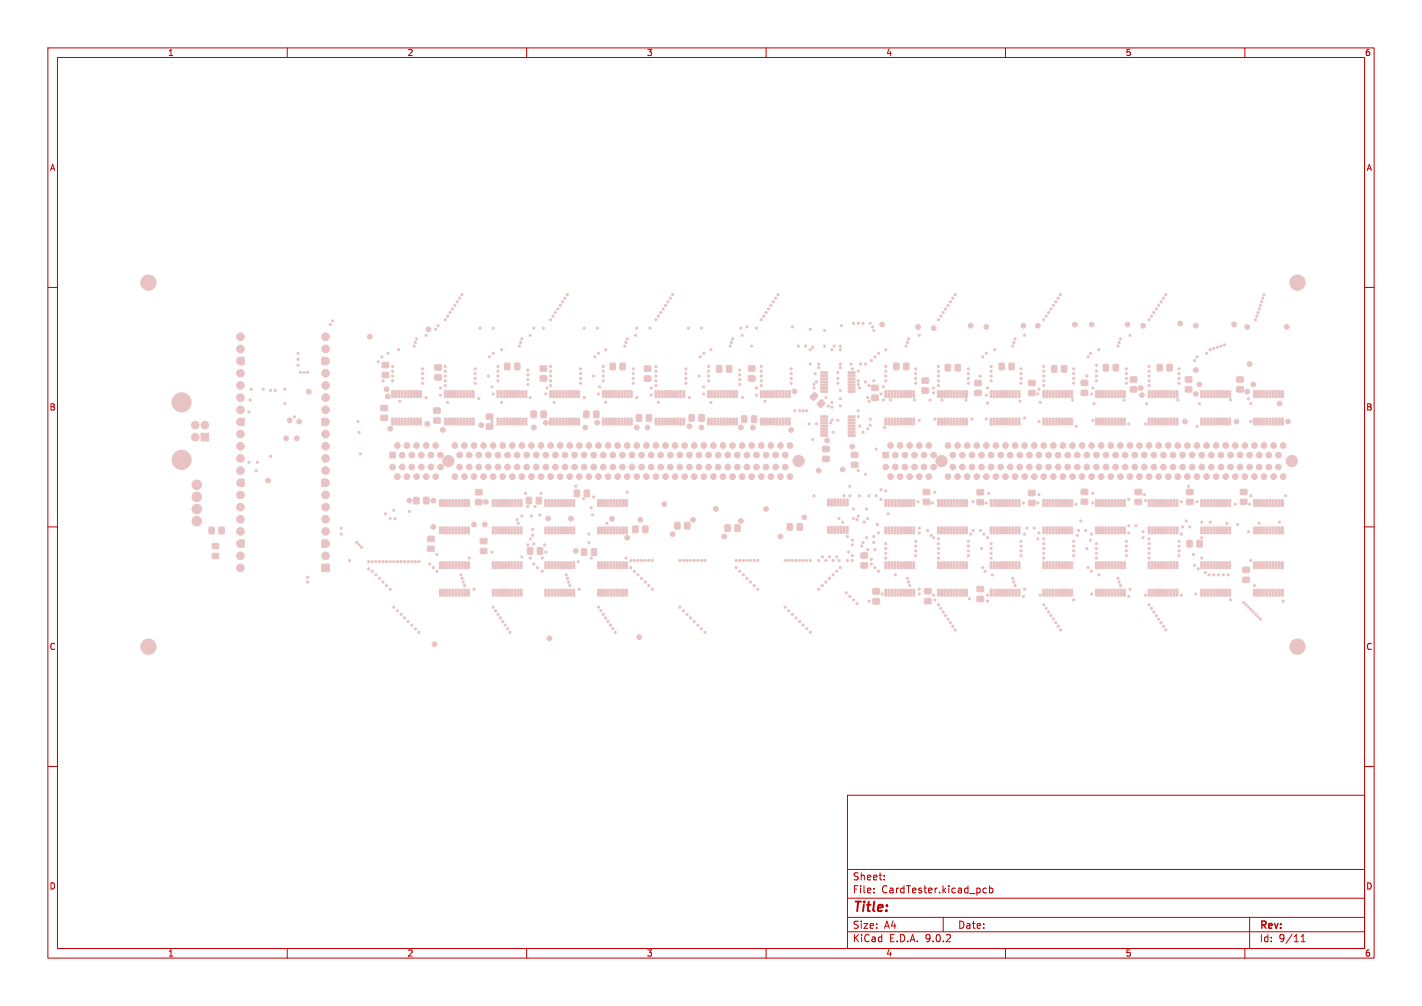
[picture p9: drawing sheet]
<svg xmlns="http://www.w3.org/2000/svg" width="297mm" height="210mm" viewBox="0 0 297 210" stroke-linecap="round" stroke-linejoin="round" font-family="sans-serif">
<defs><g id="words">
<text font-size="2.8" fill="#c00000" x="178" y="190.9">Title:</text>
<g font-size="2.1" fill="#c00000">
<text x="178" y="184">Sheet:</text>
<text x="178" y="186.7">File:</text>
<text x="184.1" y="186.7">CardTester.kicad_pcb</text>
<text x="178" y="196.9">KiCad</text>
<text x="178" y="194.1">Size:</text>
<text x="184.7" y="194.1">A4</text>
<text x="185.7" y="196.9">E.D.A.</text>
<text x="193.3" y="196.9">9.0.2</text>
<text x="200" y="194.1">Date:</text>
<text x="263" y="194.3">Rev:</text>
<text x="263" y="196.9">Id:</text>
<text x="267.1" y="196.9">9/11</text>
</g>
<g font-size="1.8" fill="#c00000">
<text x="35" y="11.9">1</text>
<text x="85" y="11.9">2</text>
<text x="135" y="11.9">3</text>
<text x="185" y="11.9">4</text>
<text x="235" y="11.9">5</text>
<text x="285" y="11.9">6</text>
<text x="10.3" y="35.9">A</text>
<text x="285.4" y="35.9">A</text>
<text x="10.3" y="85.9">B</text>
<text x="285.3" y="85.9">B</text>
<text x="10.3" y="135.9">C</text>
<text x="285.3" y="135.9">C</text>
<text x="10.3" y="185.9">D</text>
<text x="285.3" y="185.9">D</text>
<text x="35" y="199.9">1</text>
<text x="85" y="199.9">2</text>
<text x="135" y="199.9">3</text>
<text x="185" y="199.9">4</text>
<text x="235" y="199.9">5</text>
<text x="285" y="199.9">6</text>
</g>
</g></defs>
<g fill="none" stroke="#c00000" stroke-width=".21">
<path d="M10 10h277v190h-277zM12 12h273v186h-273zM60 10v2M110 10v2M160 10v2M210 10v2M260 10v2M10 60h2M285 60h2M10 110h2M285 110h2M10 160h2"/>
<path d="M177 166h108v32h-108zM285 160h2M60 198v2M110 198v2M160 198v2M177 194.5h108M177 191.5h108M177 187.5h108M177 181.5h108M182.5 186.3v.1M182.5 185.5v.1M184.7 183.6v.1"/>
<path d="M184.7 182.8v.1M197 191.5v3M206 185.5l-.4-.1-.3 .3 .2 .6h.5M206.7 185.5l.4-.1 .3 .3-.2 .6h-.5M206.7 184.9v1.5M210 198v2M260 198v2M261 191.5v6.5M271.7 196.6h.9M271.7 195.5l.5-.4v1.5"/>
</g>
<g fill="#e9c3c3" stroke="#e9c3c3" stroke-width=".21">
<path d="M105.4 75.8h1.1v1.4h-1.1z"/>
<path d="M107.5 75.8h1.1v1.4h-1.1z"/>
<path d="M90.6 87.3h1.3v1h-1.3z"/>
<path d="M90.6 85.2h1.3v1h-1.3z"/>
<path d="M230.4 76.1h1.1v1.3h-1.1z"/>
<path d="M232.5 76.1h1.1v1.3h-1.1z"/>
<path d="M236.1 80.8h1.3v1h-1.3z"/>
<path d="M236.1 78.7h1.3v1h-1.3z"/>
<path d="M99.3 104.3h1.4v1h-1.4z"/>
<path d="M99.3 102.2h1.4v1.1h-1.4z"/>
<path d="M195.8 123h.4l-.1 1.5-.3-.1z"/>
<path d="M196.5 123h.3v1.5l-.3-.1z"/>
<path d="M197.1 123h.4l-.1 1.5-.3-.1z"/>
<path d="M197.8 123h.3v1.5l-.3-.1z"/>
<path d="M198.4 123h.4l-.1 1.5-.3-.1z"/>
<path d="M199.1 123h.3v1.5l-.3-.1z"/>
<path d="M199.7 123h.4l-.1 1.5-.3-.1z"/>
<path d="M200.4 123h.3v1.5l-.3-.1z"/>
<path d="M201 123h.4l-.1 1.5-.3-.1z"/>
<path d="M201.7 123h.3v1.5l-.3-.1z"/>
<path d="M201.7 117.3h.3v1.4h-.3z"/>
<path d="M201 117.3h.4l-.1 1.4h-.3z"/>
<path d="M200.4 117.3h.3v1.4h-.3z"/>
<path d="M199.7 117.3h.4l-.1 1.4h-.3z"/>
<path d="M199.1 117.3h.3v1.4h-.3z"/>
<path d="M198.4 117.3h.4l-.1 1.4h-.3z"/>
<path d="M197.8 117.3h.3v1.4h-.3z"/>
<path d="M197.1 117.3h.4l-.1 1.4h-.3z"/>
<path d="M196.5 117.3h.3v1.4h-.3z"/>
<path d="M195.8 117.3h.4l-.1 1.4h-.3z"/>
<path d="M217.8 87.3h.4l-.1 1.4h-.3z"/>
<path d="M218.5 87.3h.3v1.4h-.3z"/>
<path d="M219.1 87.3h.4l-.1 1.4h-.3z"/>
<path d="M219.8 87.3h.3v1.4h-.3z"/>
<path d="M220.4 87.3h.4l-.1 1.4h-.3z"/>
<path d="M221.1 87.3h.3v1.4h-.3z"/>
<path d="M221.7 87.3h.4l-.1 1.4h-.3z"/>
<path d="M222.4 87.3h.3v1.4h-.3z"/>
<path d="M223 87.3h.4l-.1 1.4h-.3z"/>
<path d="M223.7 87.3h.3v1.4h-.3z"/>
<path d="M223.7 81.6h.3v1.4h-.3z"/>
<path d="M223 81.6h.4l-.1 1.4h-.3z"/>
<path d="M222.4 81.6h.3v1.4h-.3z"/>
<path d="M221.7 81.6h.4l-.1 1.4h-.3z"/>
<path d="M221.1 81.6h.3v1.4h-.3z"/>
<path d="M220.4 81.6h.4l-.1 1.4h-.3z"/>
<path d="M219.8 81.6h.3v1.4h-.3z"/>
<path d="M219.1 81.6h.4l-.1 1.4h-.3z"/>
<path d="M218.5 81.6h.3v1.4h-.3z"/>
<path d="M217.8 81.6h.4l-.1 1.4h-.3z"/>
<path d="M127.4 75.8h1.1v1.4h-1.1z"/>
<path d="M129.5 75.8h1.1v1.4h-1.1z"/>
<path d="M89.3 114.1h1.4v1h-1.4z"/>
<path d="M89.3 112h1.4v1h-1.4z"/>
<path d="M90.8 76.2h1.4v1h-1.4z"/>
<path d="M90.8 78.3h1.4v1h-1.4z"/>
<path d="M132.2 109.8h1v1.4h-1z"/>
<path d="M134.3 109.8h1v1.4h-1z"/>
<path d="M184.4 94.4h1.2v1.2h-1.2z"/>
<path d="M101.6 88.5h1.3v1.1h-1.3z"/>
<path d="M101.6 86.4h1.3v1.1h-1.3z"/>
<path d="M156.3 76.4h1.4v1h-1.4z"/>
<path d="M156.3 78.5h1.4v1h-1.4z"/>
<path d="M206.8 87.3h.4l-.1 1.4h-.3z"/>
<path d="M207.5 87.3h.3v1.4h-.3z"/>
<path d="M208.1 87.3h.4l-.1 1.4h-.3z"/>
<path d="M208.8 87.3h.3v1.4h-.3z"/>
<path d="M209.4 87.3h.4l-.1 1.4h-.3z"/>
<path d="M210.1 87.3h.3v1.4h-.3z"/>
<path d="M210.7 87.3h.4l-.1 1.4h-.3z"/>
<path d="M211.4 87.3h.3v1.4h-.3z"/>
<path d="M212 87.3h.4l-.1 1.4h-.3z"/>
<path d="M212.7 87.3h.3v1.4h-.3z"/>
<path d="M212.7 81.6h.3v1.4h-.3z"/>
<path d="M212 81.6h.4l-.1 1.4h-.3z"/>
<path d="M211.4 81.6h.3v1.4h-.3z"/>
<path d="M210.7 81.6h.4l-.1 1.4h-.3z"/>
<path d="M210.1 81.6h.3v1.4h-.3z"/>
<path d="M209.4 81.6h.4l-.1 1.4h-.3z"/>
<path d="M208.8 81.6h.3v1.4h-.3z"/>
<path d="M208.1 81.6h.4l-.1 1.4h-.3z"/>
<path d="M207.5 81.6h.3v1.4h-.3z"/>
<path d="M206.8 81.6h.4l-.1 1.4h-.3z"/>
<path d="M124 85.8h1.1v1.4h-1.1z"/>
<path d="M121.9 85.8h1.1v1.4h-1.1z"/>
<path d="M208.7 75.8h1v1.4h-1z"/>
<path d="M210.8 75.8h1v1.4h-1z"/>
<path d="M122.1 102.3h1v1.4h-1z"/>
<path d="M120 102.3h1v1.4h-1z"/>
<path d="M124.8 123h.4l-.1 1.5-.3-.1z"/>
<path d="M125.5 123h.3v1.5l-.3-.1z"/>
<path d="M126.1 123h.4l-.1 1.5-.3-.1z"/>
<path d="M126.8 123h.3v1.5l-.3-.1z"/>
<path d="M127.4 123h.4l-.1 1.5-.3-.1z"/>
<path d="M128.1 123h.3v1.5l-.3-.1z"/>
<path d="M128.7 123h.4l-.1 1.5-.3-.1z"/>
<path d="M129.4 123h.3v1.5l-.3-.1z"/>
<path d="M130 123h.4l-.1 1.5-.3-.1z"/>
<path d="M130.7 123h.3v1.5l-.3-.1z"/>
<path d="M130.7 117.3h.3v1.4h-.3z"/>
<path d="M130 117.3h.4l-.1 1.4h-.3z"/>
<path d="M129.4 117.3h.3v1.4h-.3z"/>
<path d="M128.7 117.3h.4l-.1 1.4h-.3z"/>
<path d="M128.1 117.3h.3v1.4h-.3z"/>
<path d="M127.4 117.3h.4l-.1 1.4h-.3z"/>
<path d="M126.8 117.3h.3v1.4h-.3z"/>
<path d="M126.1 117.3h.4l-.1 1.4h-.3z"/>
<path d="M125.5 117.3h.3v1.4h-.3z"/>
<path d="M124.8 117.3h.4l-.1 1.4h-.3z"/>
<path d="M176.8 104.2h.3v1.4h-.3z"/>
<path d="M176.1 104.2h.4l-.1 1.4h-.3z"/>
<path d="M175.5 104.2h.3v1.4h-.3z"/>
<path d="M174.8 104.2h.4l-.1 1.4h-.3z"/>
<path d="M174.2 104.2h.3v1.4h-.3z"/>
<path d="M173.5 104.2h.4l-.1 1.4h-.3z"/>
<path d="M172.9 104.2h.3v1.4h-.3z"/>
<path d="M172.9 109.9h.3v1.4h-.3z"/>
<path d="M173.5 109.9h.4l-.1 1.4h-.3z"/>
<path d="M174.2 109.9h.3v1.4h-.3z"/>
<path d="M174.8 109.9h.4l-.1 1.4h-.3z"/>
<path d="M175.5 109.9h.3v1.4h-.3z"/>
<path d="M176.1 109.9h.4l-.1 1.4h-.3z"/>
<path d="M176.8 109.9h.3v1.4h-.3z"/>
<path d="M81.4 94.4h1.2v1.2h-1.2z"/>
<path d="M79.8 75.7h1.4v1h-1.4z"/>
<path d="M79.8 77.8h1.4v1h-1.4z"/>
<path d="M140.9 109.1h1.1v1.3h-1.1z"/>
<path d="M143 109.1h1.1v1.3h-1.1z"/>
<path d="M204.1 124.5h1.3v1.1h-1.3z"/>
<path d="M204.1 122.4h1.3v1.1h-1.3z"/>
<path d="M217.8 123h.4l-.1 1.5-.3-.1z"/>
<path d="M218.5 123h.3v1.5l-.3-.1z"/>
<path d="M219.1 123h.4l-.1 1.5-.3-.1z"/>
<path d="M219.8 123h.3v1.5l-.3-.1z"/>
<path d="M220.4 123h.4l-.1 1.5-.3-.1z"/>
<path d="M221.1 123h.3v1.5l-.3-.1z"/>
<path d="M221.7 123h.4l-.1 1.5-.3-.1z"/>
<path d="M222.4 123h.3v1.5l-.3-.1z"/>
<path d="M223 123h.4l-.1 1.5-.3-.1z"/>
<path d="M223.7 123h.3v1.5l-.3-.1z"/>
<path d="M223.7 117.3h.3v1.4h-.3z"/>
<path d="M223 117.3h.4l-.1 1.4h-.3z"/>
<path d="M222.4 117.3h.3v1.4h-.3z"/>
<path d="M221.7 117.3h.4l-.1 1.4h-.3z"/>
<path d="M221.1 117.3h.3v1.4h-.3z"/>
<path d="M220.4 117.3h.4l-.1 1.4h-.3z"/>
<path d="M219.8 117.3h.3v1.4h-.3z"/>
<path d="M219.1 117.3h.4l-.1 1.4h-.3z"/>
<path d="M218.5 117.3h.3v1.4h-.3z"/>
<path d="M217.8 117.3h.4l-.1 1.4h-.3z"/>
<path d="M225.8 81.5h1.4v1h-1.4z"/>
<path d="M225.8 79.4h1.4v1h-1.4z"/>
<path d="M135 86.6h1.1v1.3h-1.1z"/>
<path d="M132.9 86.6h1.1v1.3h-1.1z"/>
<path d="M164.4 109.3h1.1v1.4h-1.1z"/>
<path d="M166.5 109.3h1.1v1.4h-1.1z"/>
<path d="M81.8 87.3h.4l-.1 1.4h-.3z"/>
<path d="M82.5 87.3h.3v1.4h-.3z"/>
<path d="M83.1 87.3h.4l-.1 1.4h-.3z"/>
<path d="M83.8 87.3h.3v1.4h-.3z"/>
<path d="M84.4 87.3h.4l-.1 1.4h-.3z"/>
<path d="M85.1 87.3h.3v1.4h-.3z"/>
<path d="M85.7 87.3h.4l-.1 1.4h-.3z"/>
<path d="M86.4 87.3h.3v1.4h-.3z"/>
<path d="M87 87.3h.4l-.1 1.4h-.3z"/>
<path d="M87.7 87.3h.3v1.4h-.3z"/>
<path d="M87.7 81.6h.3v1.4h-.3z"/>
<path d="M87 81.6h.4l-.1 1.4h-.3z"/>
<path d="M86.4 81.6h.3v1.4h-.3z"/>
<path d="M85.7 81.6h.4l-.1 1.4h-.3z"/>
<path d="M85.1 81.6h.3v1.4h-.3z"/>
<path d="M84.4 81.6h.4l-.1 1.4h-.3z"/>
<path d="M83.8 81.6h.3v1.4h-.3z"/>
<path d="M83.1 81.6h.4l-.1 1.4h-.3z"/>
<path d="M82.5 81.6h.3v1.4h-.3z"/>
<path d="M81.8 81.6h.4l-.1 1.4h-.3z"/>
<path d="M170.7 84.2l.9-.8 .7 .7-.9 1-.7-.6z"/>
<path d="M169.3 82.7l.8-.8 .7 .8-.9 .9-.6-.6z"/>
<path d="M102.8 123h.4l-.1 1.5-.3-.1z"/>
<path d="M103.5 123h.3v1.5l-.3-.1z"/>
<path d="M104.1 123h.4l-.1 1.5-.3-.1z"/>
<path d="M104.8 123h.3v1.5l-.3-.1z"/>
<path d="M105.4 123h.4l-.1 1.5-.3-.1z"/>
<path d="M106.1 123h.3v1.5l-.3-.1z"/>
<path d="M106.7 123h.4l-.1 1.5-.3-.1z"/>
<path d="M107.4 123h.3v1.5l-.3-.1z"/>
<path d="M108 123h.4l-.1 1.5-.3-.1z"/>
<path d="M108.7 123h.3v1.5l-.3-.1z"/>
<path d="M108.7 117.3h.3v1.4h-.3z"/>
<path d="M108 117.3h.4l-.1 1.4h-.3z"/>
<path d="M107.4 117.3h.3v1.4h-.3z"/>
<path d="M106.7 117.3h.4l-.1 1.4h-.3z"/>
<path d="M106.1 117.3h.3v1.4h-.3z"/>
<path d="M105.4 117.3h.4l-.1 1.4h-.3z"/>
<path d="M104.8 117.3h.3v1.4h-.3z"/>
<path d="M104.1 117.3h.4l-.1 1.4h-.3z"/>
<path d="M103.5 117.3h.3v1.4h-.3z"/>
<path d="M102.8 117.3h.4l-.1 1.4h-.3z"/>
<path d="M241.7 76.1h1v1.3h-1z"/>
<path d="M243.8 76.1h1v1.3h-1z"/>
<path d="M247.8 104.3h1.4v1h-1.4z"/>
<path d="M247.8 102.2h1.4v1h-1.4z"/>
<path d="M195.8 87.3h.4l-.1 1.4h-.3z"/>
<path d="M196.5 87.3h.3v1.4h-.3z"/>
<path d="M197.1 87.3h.4l-.1 1.4h-.3z"/>
<path d="M197.8 87.3h.3v1.4h-.3z"/>
<path d="M198.4 87.3h.4l-.1 1.4h-.3z"/>
<path d="M199.1 87.3h.3v1.4h-.3z"/>
<path d="M199.7 87.3h.4l-.1 1.4h-.3z"/>
<path d="M200.4 87.3h.3v1.4h-.3z"/>
<path d="M201 87.3h.4l-.1 1.4h-.3z"/>
<path d="M201.7 87.3h.3v1.4h-.3z"/>
<path d="M201.7 81.6h.3v1.4h-.3z"/>
<path d="M201 81.6h.4l-.1 1.4h-.3z"/>
<path d="M200.4 81.6h.3v1.4h-.3z"/>
<path d="M199.7 81.6h.4l-.1 1.4h-.3z"/>
<path d="M199.1 81.6h.3v1.4h-.3z"/>
<path d="M198.4 81.6h.4l-.1 1.4h-.3z"/>
<path d="M197.8 81.6h.3v1.4h-.3z"/>
<path d="M197.1 81.6h.4l-.1 1.4h-.3z"/>
<path d="M196.5 81.6h.3v1.4h-.3z"/>
<path d="M195.8 81.6h.4l-.1 1.4h-.3z"/>
<path d="M134.6 76.4h1.3v1.1h-1.3z"/>
<path d="M134.6 78.5h1.3v1.1h-1.3z"/>
<path d="M113.8 123h.4l-.1 1.5-.3-.1z"/>
<path d="M114.5 123h.3v1.5l-.3-.1z"/>
<path d="M115.1 123h.4l-.1 1.5-.3-.1z"/>
<path d="M115.8 123h.3v1.5l-.3-.1z"/>
<path d="M116.4 123h.4l-.1 1.5-.3-.1z"/>
<path d="M117.1 123h.3v1.5l-.3-.1z"/>
<path d="M117.7 123h.4l-.1 1.5-.3-.1z"/>
<path d="M118.4 123h.3v1.5l-.3-.1z"/>
<path d="M119 123h.4l-.1 1.5-.3-.1z"/>
<path d="M119.7 123h.3v1.5l-.3-.1z"/>
<path d="M119.7 117.3h.3v1.4h-.3z"/>
<path d="M119 117.3h.4l-.1 1.4h-.3z"/>
<path d="M118.4 117.3h.3v1.4h-.3z"/>
<path d="M117.7 117.3h.4l-.1 1.4h-.3z"/>
<path d="M117.1 117.3h.3v1.4h-.3z"/>
<path d="M116.4 117.3h.4l-.1 1.4h-.3z"/>
<path d="M115.8 117.3h.3v1.4h-.3z"/>
<path d="M115.1 117.3h.4l-.1 1.4h-.3z"/>
<path d="M114.5 117.3h.3v1.4h-.3z"/>
<path d="M113.8 117.3h.4l-.1 1.4h-.3z"/>
<path d="M177.2 81.5h1.3l.1 .3-1.4 .1z"/>
<path d="M177.2 80.9h1.3l.1 .3h-1.4z"/>
<path d="M177.2 80.2h1.3l.1 .3-1.4 .1z"/>
<path d="M177.2 79.6h1.3l.1 .3h-1.4z"/>
<path d="M177.2 78.9h1.3l.1 .3-1.4 .1z"/>
<path d="M177.2 78.3h1.3l.1 .3h-1.4z"/>
<path d="M177.2 77.6h1.3l.1 .3-1.4 .1z"/>
<path d="M171.4 77.6h1.4l.1 .3-1.4 .1z"/>
<path d="M171.4 78.3h1.4l.1 .3h-1.4z"/>
<path d="M171.4 78.9h1.4l.1 .3-1.4 .1z"/>
<path d="M171.4 79.6h1.4l.1 .3h-1.4z"/>
<path d="M171.4 80.2h1.4l.1 .3-1.4 .1z"/>
<path d="M171.4 80.9h1.4l.1 .3h-1.4z"/>
<path d="M171.4 81.5h1.4l.1 .3-1.4 .1z"/>
<path d="M258.3 80.8h1.4v1h-1.4z"/>
<path d="M258.3 78.7h1.4v1h-1.4z"/>
<path d="M228.8 123h.4l-.1 1.5-.3-.1z"/>
<path d="M229.5 123h.3v1.5l-.3-.1z"/>
<path d="M230.1 123h.4l-.1 1.5-.3-.1z"/>
<path d="M230.8 123h.3v1.5l-.3-.1z"/>
<path d="M231.4 123h.4l-.1 1.5-.3-.1z"/>
<path d="M232.1 123h.3v1.5l-.3-.1z"/>
<path d="M232.7 123h.4l-.1 1.5-.3-.1z"/>
<path d="M233.4 123h.3v1.5l-.3-.1z"/>
<path d="M234 123h.4l-.1 1.5-.3-.1z"/>
<path d="M234.7 123h.3v1.5l-.3-.1z"/>
<path d="M234.7 117.3h.3v1.4h-.3z"/>
<path d="M234 117.3h.4l-.1 1.4h-.3z"/>
<path d="M233.4 117.3h.3v1.4h-.3z"/>
<path d="M232.7 117.3h.4l-.1 1.4h-.3z"/>
<path d="M232.1 117.3h.3v1.4h-.3z"/>
<path d="M231.4 117.3h.4l-.1 1.4h-.3z"/>
<path d="M230.8 117.3h.3v1.4h-.3z"/>
<path d="M230.1 117.3h.4l-.1 1.4h-.3z"/>
<path d="M229.5 117.3h.3v1.4h-.3z"/>
<path d="M228.8 117.3h.4l-.1 1.4h-.3z"/>
<path d="M43.7 110.1h1v1.3h-1z"/>
<path d="M45.8 110.1h1v1.3h-1z"/>
<path d="M228.8 87.3h.4l-.1 1.4h-.3z"/>
<path d="M229.5 87.3h.3v1.4h-.3z"/>
<path d="M230.1 87.3h.4l-.1 1.4h-.3z"/>
<path d="M230.8 87.3h.3v1.4h-.3z"/>
<path d="M231.4 87.3h.4l-.1 1.4h-.3z"/>
<path d="M232.1 87.3h.3v1.4h-.3z"/>
<path d="M232.7 87.3h.4l-.1 1.4h-.3z"/>
<path d="M233.4 87.3h.3v1.4h-.3z"/>
<path d="M234 87.3h.4l-.1 1.4h-.3z"/>
<path d="M234.7 87.3h.3v1.4h-.3z"/>
<path d="M234.7 81.6h.3v1.4h-.3z"/>
<path d="M234 81.6h.4l-.1 1.4h-.3z"/>
<path d="M233.4 81.6h.3v1.4h-.3z"/>
<path d="M232.7 81.6h.4l-.1 1.4h-.3z"/>
<path d="M232.1 81.6h.3v1.4h-.3z"/>
<path d="M231.4 81.6h.4l-.1 1.4h-.3z"/>
<path d="M230.8 81.6h.3v1.4h-.3z"/>
<path d="M230.1 81.6h.4l-.1 1.4h-.3z"/>
<path d="M229.5 81.6h.3v1.4h-.3z"/>
<path d="M228.8 81.6h.4l-.1 1.4h-.3z"/>
<path d="M193.1 125h1.3v1h-1.3z"/>
<path d="M193.1 122.9h1.3v1h-1.3z"/>
<path d="M177.2 90.7h1.3l.1 .3-1.4 .1z"/>
<path d="M177.2 90.1h1.3l.1 .3h-1.4z"/>
<path d="M177.2 89.4h1.3l.1 .3-1.4 .1z"/>
<path d="M177.2 88.8h1.3l.1 .3h-1.4z"/>
<path d="M177.2 88.1h1.3l.1 .3-1.4 .1z"/>
<path d="M177.2 87.5h1.3l.1 .3h-1.4z"/>
<path d="M177.2 86.8h1.3l.1 .3-1.4 .1z"/>
<path d="M171.4 86.8h1.4l.1 .3-1.4 .1z"/>
<path d="M171.4 87.5h1.4l.1 .3h-1.4z"/>
<path d="M171.4 88.1h1.4l.1 .3-1.4 .1z"/>
<path d="M171.4 88.8h1.4l.1 .3h-1.4z"/>
<path d="M171.4 89.4h1.4l.1 .3-1.4 .1z"/>
<path d="M171.4 90.1h1.4l.1 .3h-1.4z"/>
<path d="M171.4 90.7h1.4l.1 .3-1.4 .1z"/>
<path d="M158.8 87.3h.4l-.1 1.4h-.3z"/>
<path d="M159.5 87.3h.3v1.4h-.3z"/>
<path d="M160.1 87.3h.4l-.1 1.4h-.3z"/>
<path d="M160.8 87.3h.3v1.4h-.3z"/>
<path d="M161.4 87.3h.4l-.1 1.4h-.3z"/>
<path d="M162.1 87.3h.3v1.4h-.3z"/>
<path d="M162.7 87.3h.4l-.1 1.4h-.3z"/>
<path d="M163.4 87.3h.3v1.4h-.3z"/>
<path d="M164 87.3h.4l-.1 1.4h-.3z"/>
<path d="M164.7 87.3h.3v1.4h-.3z"/>
<path d="M164.7 81.6h.3v1.4h-.3z"/>
<path d="M164 81.6h.4l-.1 1.4h-.3z"/>
<path d="M163.4 81.6h.3v1.4h-.3z"/>
<path d="M162.7 81.6h.4l-.1 1.4h-.3z"/>
<path d="M162.1 81.6h.3v1.4h-.3z"/>
<path d="M161.4 81.6h.4l-.1 1.4h-.3z"/>
<path d="M160.8 81.6h.3v1.4h-.3z"/>
<path d="M160.1 81.6h.4l-.1 1.4h-.3z"/>
<path d="M159.5 81.6h.3v1.4h-.3z"/>
<path d="M158.8 81.6h.4l-.1 1.4h-.3z"/>
<path d="M44.4 115.5h1.2v1.1h-1.2z"/>
<path d="M44.4 113.5h1.2v1h-1.2z"/>
<path d="M136.8 87.3h.4l-.1 1.4h-.3z"/>
<path d="M137.5 87.3h.3v1.4h-.3z"/>
<path d="M138.1 87.3h.4l-.1 1.4h-.3z"/>
<path d="M138.8 87.3h.3v1.4h-.3z"/>
<path d="M139.4 87.3h.4l-.1 1.4h-.3z"/>
<path d="M140.1 87.3h.3v1.4h-.3z"/>
<path d="M140.7 87.3h.4l-.1 1.4h-.3z"/>
<path d="M141.4 87.3h.3v1.4h-.3z"/>
<path d="M142 87.3h.4l-.1 1.4h-.3z"/>
<path d="M142.7 87.3h.3v1.4h-.3z"/>
<path d="M142.7 81.6h.3v1.4h-.3z"/>
<path d="M142 81.6h.4l-.1 1.4h-.3z"/>
<path d="M141.4 81.6h.3v1.4h-.3z"/>
<path d="M140.7 81.6h.4l-.1 1.4h-.3z"/>
<path d="M140.1 81.6h.3v1.4h-.3z"/>
<path d="M139.4 81.6h.4l-.1 1.4h-.3z"/>
<path d="M138.8 81.6h.3v1.4h-.3z"/>
<path d="M138.1 81.6h.4l-.1 1.4h-.3z"/>
<path d="M137.5 81.6h.3v1.4h-.3z"/>
<path d="M136.8 81.6h.4l-.1 1.4h-.3z"/>
<path d="M204.1 104.3h1.3v1h-1.3z"/>
<path d="M204.1 102.2h1.3v1.1h-1.3z"/>
<path d="M67.3 117.8h1.4v1.5h-1.4z"/>
<path d="M67.2 112.8l.8-.1a.8 .8 0 0 1 .8 .7 .8 .8 0 0 1-.7 .9l-.9-.1z"/>
<path d="M67.2 100.1l.8-.1a.8 .8 0 0 1 .8 .7 .8 .8 0 0 1-.7 .9l-.9-.1z"/>
<path d="M67.2 87.4l.8-.1a.8 .8 0 0 1 .8 .7 .8 .8 0 0 1-.7 .9l-.9-.1z"/>
<path d="M67.2 74.7l.8-.1a.8 .8 0 0 1 .8 .7 .8 .8 0 0 1-.7 .9l-.9-.1z"/>
<path d="M49.6 74.9l.5-.3 .9 .1v1.4l-.8 .1a.8 .8 0 0 1-.7-.5 .8 .8 0 0 1 .1-.8z"/>
<path d="M49.6 87.6l.5-.3 .9 .1v1.4l-.8 .1a.8 .8 0 0 1-.7-.5 .8 .8 0 0 1 .1-.8z"/>
<path d="M49.6 100.3l.5-.3 .9 .1v1.4l-.8 .1a.8 .8 0 0 1-.7-.5 .8 .8 0 0 1 .1-.8z"/>
<path d="M49.6 113l.5-.3 .9 .1v1.4l-.8 .1a.8 .8 0 0 1-.7-.5 .8 .8 0 0 1 .1-.8z"/>
<path d="M149.7 76.3h1v1.4h-1z"/>
<path d="M151.8 76.3h1v1.4h-1z"/>
<path d="M247.6 80.8h1.3v1h-1.3z"/>
<path d="M247.6 78.7h1.3v1h-1.3z"/>
<path d="M184.8 87.3h.4l-.1 1.4h-.3z"/>
<path d="M185.5 87.3h.3v1.4h-.3z"/>
<path d="M186.1 87.3h.4l-.1 1.4h-.3z"/>
<path d="M186.8 87.3h.3v1.4h-.3z"/>
<path d="M187.4 87.3h.4l-.1 1.4h-.3z"/>
<path d="M188.1 87.3h.3v1.4h-.3z"/>
<path d="M188.7 87.3h.4l-.1 1.4h-.3z"/>
<path d="M189.4 87.3h.3v1.4h-.3z"/>
<path d="M190 87.3h.4l-.1 1.4h-.3z"/>
<path d="M190.7 87.3h.3v1.4h-.3z"/>
<path d="M190.7 81.6h.3v1.4h-.3z"/>
<path d="M190 81.6h.4l-.1 1.4h-.3z"/>
<path d="M189.4 81.6h.3v1.4h-.3z"/>
<path d="M188.7 81.6h.4l-.1 1.4h-.3z"/>
<path d="M188.1 81.6h.3v1.4h-.3z"/>
<path d="M187.4 81.6h.4l-.1 1.4h-.3z"/>
<path d="M186.8 81.6h.3v1.4h-.3z"/>
<path d="M186.1 81.6h.4l-.1 1.4h-.3z"/>
<path d="M185.5 81.6h.3v1.4h-.3z"/>
<path d="M184.8 81.6h.4l-.1 1.4h-.3z"/>
<path d="M228.8 110h.4l-.1 1.5-.3-.1z"/>
<path d="M229.5 110h.3v1.5l-.3-.1z"/>
<path d="M230.1 110h.4l-.1 1.5-.3-.1z"/>
<path d="M230.8 110h.3v1.5l-.3-.1z"/>
<path d="M231.4 110h.4l-.1 1.5-.3-.1z"/>
<path d="M232.1 110h.3v1.5l-.3-.1z"/>
<path d="M232.7 110h.4l-.1 1.5-.3-.1z"/>
<path d="M233.4 110h.3v1.5l-.3-.1z"/>
<path d="M234 110h.4l-.1 1.5-.3-.1z"/>
<path d="M234.7 110h.3v1.5l-.3-.1z"/>
<path d="M234.7 104.3h.3v1.4h-.3z"/>
<path d="M234 104.3h.4l-.1 1.4h-.3z"/>
<path d="M233.4 104.3h.3v1.4h-.3z"/>
<path d="M232.7 104.3h.4l-.1 1.4h-.3z"/>
<path d="M232.1 104.3h.3v1.4h-.3z"/>
<path d="M231.4 104.3h.4l-.1 1.4h-.3z"/>
<path d="M230.8 104.3h.3v1.4h-.3z"/>
<path d="M230.1 104.3h.4l-.1 1.4h-.3z"/>
<path d="M229.5 104.3h.3v1.4h-.3z"/>
<path d="M228.8 104.3h.4l-.1 1.4h-.3z"/>
<path d="M214.8 104.5h1.4v1h-1.4z"/>
<path d="M214.8 102.4h1.4v1h-1.4z"/>
<path d="M225.8 104.2h1.4v1.1h-1.4z"/>
<path d="M225.8 102.2h1.4v1h-1.4z"/>
<path d="M192.8 104.3h1.4v1h-1.4z"/>
<path d="M192.8 102.2h1.4v1h-1.4z"/>
<path d="M113.8 110h.4l-.1 1.5-.3-.1z"/>
<path d="M114.5 110h.3v1.5l-.3-.1z"/>
<path d="M115.1 110h.4l-.1 1.5-.3-.1z"/>
<path d="M115.8 110h.3v1.5l-.3-.1z"/>
<path d="M116.4 110h.4l-.1 1.5-.3-.1z"/>
<path d="M117.1 110h.3v1.5l-.3-.1z"/>
<path d="M117.7 110h.4l-.1 1.5-.3-.1z"/>
<path d="M118.4 110h.3v1.5l-.3-.1z"/>
<path d="M119 110h.4l-.1 1.5-.3-.1z"/>
<path d="M119.7 110h.3v1.5l-.3-.1z"/>
<path d="M119.7 104.3h.3v1.4h-.3z"/>
<path d="M119 104.3h.4l-.1 1.4h-.3z"/>
<path d="M118.4 104.3h.3v1.4h-.3z"/>
<path d="M117.7 104.3h.4l-.1 1.4h-.3z"/>
<path d="M117.1 104.3h.3v1.4h-.3z"/>
<path d="M116.4 104.3h.4l-.1 1.4h-.3z"/>
<path d="M115.8 104.3h.3v1.4h-.3z"/>
<path d="M115.1 104.3h.4l-.1 1.4h-.3z"/>
<path d="M114.5 104.3h.3v1.4h-.3z"/>
<path d="M113.8 104.3h.4l-.1 1.4h-.3z"/>
<path d="M250.8 110h.4l-.1 1.5-.3-.1z"/>
<path d="M251.5 110h.3v1.5l-.3-.1z"/>
<path d="M252.1 110h.4l-.1 1.5-.3-.1z"/>
<path d="M252.8 110h.3v1.5l-.3-.1z"/>
<path d="M253.4 110h.4l-.1 1.5-.3-.1z"/>
<path d="M254.1 110h.3v1.5l-.3-.1z"/>
<path d="M254.7 110h.4l-.1 1.5-.3-.1z"/>
<path d="M255.4 110h.3v1.5l-.3-.1z"/>
<path d="M256 110h.4l-.1 1.5-.3-.1z"/>
<path d="M256.7 110h.3v1.5l-.3-.1z"/>
<path d="M256.7 104.3h.3v1.4h-.3z"/>
<path d="M256 104.3h.4l-.1 1.4h-.3z"/>
<path d="M255.4 104.3h.3v1.4h-.3z"/>
<path d="M254.7 104.3h.4l-.1 1.4h-.3z"/>
<path d="M254.1 104.3h.3v1.4h-.3z"/>
<path d="M253.4 104.3h.4l-.1 1.4h-.3z"/>
<path d="M252.8 104.3h.3v1.4h-.3z"/>
<path d="M252.1 104.3h.4l-.1 1.4h-.3z"/>
<path d="M251.5 104.3h.3v1.4h-.3z"/>
<path d="M250.8 104.3h.4l-.1 1.4h-.3z"/>
<path d="M259.1 104.3h1.3v1h-1.3z"/>
<path d="M259.1 102.2h1.3v1h-1.3z"/>
<path d="M123.6 114.6h1v1.3h-1z"/>
<path d="M121.5 114.6h1v1.3h-1z"/>
<path d="M203.6 81.5h1.3v1.1h-1.3z"/>
<path d="M203.6 79.4h1.3v1.1h-1.3z"/>
<path d="M112.3 114.3h1v1.4h-1z"/>
<path d="M110.2 114.3h1v1.4h-1z"/>
<path d="M171.8 93.2h1.4v1h-1.4z"/>
<path d="M171.8 95.3h1.4v1h-1.4z"/>
<path d="M250 112.8h1.1v1.4h-1.1z"/>
<path d="M247.9 112.8h1.1v1.4h-1.1z"/>
<path d="M259.6 118.4h1.3v1.1h-1.3z"/>
<path d="M259.6 120.5h1.3v1.1h-1.3z"/>
<path d="M91.8 110h.4l-.1 1.5-.3-.1z"/>
<path d="M92.5 110h.3v1.5l-.3-.1z"/>
<path d="M93.1 110h.4l-.1 1.5-.3-.1z"/>
<path d="M93.8 110h.3v1.5l-.3-.1z"/>
<path d="M94.4 110h.4l-.1 1.5-.3-.1z"/>
<path d="M95.1 110h.3v1.5l-.3-.1z"/>
<path d="M95.7 110h.4l-.1 1.5-.3-.1z"/>
<path d="M96.4 110h.3v1.5l-.3-.1z"/>
<path d="M97 110h.4l-.1 1.5-.3-.1z"/>
<path d="M97.7 110h.3v1.5l-.3-.1z"/>
<path d="M97.7 104.3h.3v1.4h-.3z"/>
<path d="M97 104.3h.4l-.1 1.4h-.3z"/>
<path d="M96.4 104.3h.3v1.4h-.3z"/>
<path d="M95.7 104.3h.4l-.1 1.4h-.3z"/>
<path d="M95.1 104.3h.3v1.4h-.3z"/>
<path d="M94.4 104.3h.4l-.1 1.4h-.3z"/>
<path d="M93.8 104.3h.3v1.4h-.3z"/>
<path d="M93.1 104.3h.4l-.1 1.4h-.3z"/>
<path d="M92.5 104.3h.3v1.4h-.3z"/>
<path d="M91.8 104.3h.4l-.1 1.4h-.3z"/>
<path d="M125.8 87.3h.4l-.1 1.4h-.3z"/>
<path d="M126.5 87.3h.3v1.4h-.3z"/>
<path d="M127.1 87.3h.4l-.1 1.4h-.3z"/>
<path d="M127.8 87.3h.3v1.4h-.3z"/>
<path d="M128.4 87.3h.4l-.1 1.4h-.3z"/>
<path d="M129.1 87.3h.3v1.4h-.3z"/>
<path d="M129.7 87.3h.4l-.1 1.4h-.3z"/>
<path d="M130.4 87.3h.3v1.4h-.3z"/>
<path d="M131 87.3h.4l-.1 1.4h-.3z"/>
<path d="M131.7 87.3h.3v1.4h-.3z"/>
<path d="M131.7 81.6h.3v1.4h-.3z"/>
<path d="M131 81.6h.4l-.1 1.4h-.3z"/>
<path d="M130.4 81.6h.3v1.4h-.3z"/>
<path d="M129.7 81.6h.4l-.1 1.4h-.3z"/>
<path d="M129.1 81.6h.3v1.4h-.3z"/>
<path d="M128.4 81.6h.4l-.1 1.4h-.3z"/>
<path d="M127.8 81.6h.3v1.4h-.3z"/>
<path d="M127.1 81.6h.4l-.1 1.4h-.3z"/>
<path d="M126.5 81.6h.3v1.4h-.3z"/>
<path d="M125.8 81.6h.4l-.1 1.4h-.3z"/>
<path d="M113 85.8h1.1v1.4h-1.1z"/>
<path d="M110.9 85.8h1.1v1.4h-1.1z"/>
<path d="M102.8 110h.4l-.1 1.5-.3-.1z"/>
<path d="M103.5 110h.3v1.5l-.3-.1z"/>
<path d="M104.1 110h.4l-.1 1.5-.3-.1z"/>
<path d="M104.8 110h.3v1.5l-.3-.1z"/>
<path d="M105.4 110h.4l-.1 1.5-.3-.1z"/>
<path d="M106.1 110h.3v1.5l-.3-.1z"/>
<path d="M106.7 110h.4l-.1 1.5-.3-.1z"/>
<path d="M107.4 110h.3v1.5l-.3-.1z"/>
<path d="M108 110h.4l-.1 1.5-.3-.1z"/>
<path d="M108.7 110h.3v1.5l-.3-.1z"/>
<path d="M108.7 104.3h.3v1.4h-.3z"/>
<path d="M108 104.3h.4l-.1 1.4h-.3z"/>
<path d="M107.4 104.3h.3v1.4h-.3z"/>
<path d="M106.7 104.3h.4l-.1 1.4h-.3z"/>
<path d="M106.1 104.3h.3v1.4h-.3z"/>
<path d="M105.4 104.3h.4l-.1 1.4h-.3z"/>
<path d="M104.8 104.3h.3v1.4h-.3z"/>
<path d="M104.1 104.3h.4l-.1 1.4h-.3z"/>
<path d="M103.5 104.3h.3v1.4h-.3z"/>
<path d="M102.8 104.3h.4l-.1 1.4h-.3z"/>
<path d="M239.8 123h.4l-.1 1.5-.3-.1z"/>
<path d="M240.5 123h.3v1.5l-.3-.1z"/>
<path d="M241.1 123h.4l-.1 1.5-.3-.1z"/>
<path d="M241.8 123h.3v1.5l-.3-.1z"/>
<path d="M242.4 123h.4l-.1 1.5-.3-.1z"/>
<path d="M243.1 123h.3v1.5l-.3-.1z"/>
<path d="M243.7 123h.4l-.1 1.5-.3-.1z"/>
<path d="M244.4 123h.3v1.5l-.3-.1z"/>
<path d="M245 123h.4l-.1 1.5-.3-.1z"/>
<path d="M245.7 123h.3v1.5l-.3-.1z"/>
<path d="M245.7 117.3h.3v1.4h-.3z"/>
<path d="M245 117.3h.4l-.1 1.4h-.3z"/>
<path d="M244.4 117.3h.3v1.4h-.3z"/>
<path d="M243.7 117.3h.4l-.1 1.4h-.3z"/>
<path d="M243.1 117.3h.3v1.4h-.3z"/>
<path d="M242.4 117.3h.4l-.1 1.4h-.3z"/>
<path d="M241.8 117.3h.3v1.4h-.3z"/>
<path d="M241.1 117.3h.4l-.1 1.4h-.3z"/>
<path d="M240.5 117.3h.3v1.4h-.3z"/>
<path d="M239.8 117.3h.4l-.1 1.4h-.3z"/>
<path d="M217.8 110h.4l-.1 1.5-.3-.1z"/>
<path d="M218.5 110h.3v1.5l-.3-.1z"/>
<path d="M219.1 110h.4l-.1 1.5-.3-.1z"/>
<path d="M219.8 110h.3v1.5l-.3-.1z"/>
<path d="M220.4 110h.4l-.1 1.5-.3-.1z"/>
<path d="M221.1 110h.3v1.5l-.3-.1z"/>
<path d="M221.7 110h.4l-.1 1.5-.3-.1z"/>
<path d="M222.4 110h.3v1.5l-.3-.1z"/>
<path d="M223 110h.4l-.1 1.5-.3-.1z"/>
<path d="M223.7 110h.3v1.5l-.3-.1z"/>
<path d="M223.7 104.3h.3v1.4h-.3z"/>
<path d="M223 104.3h.4l-.1 1.4h-.3z"/>
<path d="M222.4 104.3h.3v1.4h-.3z"/>
<path d="M221.7 104.3h.4l-.1 1.4h-.3z"/>
<path d="M221.1 104.3h.3v1.4h-.3z"/>
<path d="M220.4 104.3h.4l-.1 1.4h-.3z"/>
<path d="M219.8 104.3h.3v1.4h-.3z"/>
<path d="M219.1 104.3h.4l-.1 1.4h-.3z"/>
<path d="M218.5 104.3h.3v1.4h-.3z"/>
<path d="M217.8 104.3h.4l-.1 1.4h-.3z"/>
<path d="M195.8 110h.4l-.1 1.5-.3-.1z"/>
<path d="M196.5 110h.3v1.5l-.3-.1z"/>
<path d="M197.1 110h.4l-.1 1.5-.3-.1z"/>
<path d="M197.8 110h.3v1.5l-.3-.1z"/>
<path d="M198.4 110h.4l-.1 1.5-.3-.1z"/>
<path d="M199.1 110h.3v1.5l-.3-.1z"/>
<path d="M199.7 110h.4l-.1 1.5-.3-.1z"/>
<path d="M200.4 110h.3v1.5l-.3-.1z"/>
<path d="M201 110h.4l-.1 1.5-.3-.1z"/>
<path d="M201.7 110h.3v1.5l-.3-.1z"/>
<path d="M201.7 104.3h.3v1.4h-.3z"/>
<path d="M201 104.3h.4l-.1 1.4h-.3z"/>
<path d="M200.4 104.3h.3v1.4h-.3z"/>
<path d="M199.7 104.3h.4l-.1 1.4h-.3z"/>
<path d="M199.1 104.3h.3v1.4h-.3z"/>
<path d="M198.4 104.3h.4l-.1 1.4h-.3z"/>
<path d="M197.8 104.3h.3v1.4h-.3z"/>
<path d="M197.1 104.3h.4l-.1 1.4h-.3z"/>
<path d="M196.5 104.3h.3v1.4h-.3z"/>
<path d="M195.8 104.3h.4l-.1 1.4h-.3z"/>
<path d="M112.8 76.4h1.4v1h-1.4z"/>
<path d="M112.8 78.5h1.4v1h-1.4z"/>
<path d="M219.7 76.3h1v1.4h-1z"/>
<path d="M221.7 76.3h1.1v1.4h-1.1z"/>
<path d="M182.1 82.5h1.3v1.1h-1.3z"/>
<path d="M182.1 80.4h1.3v1.1h-1.3z"/>
<path d="M92.8 87.3h.4l-.1 1.4h-.3z"/>
<path d="M93.5 87.3h.3v1.4h-.3z"/>
<path d="M94.1 87.3h.4l-.1 1.4h-.3z"/>
<path d="M94.8 87.3h.3v1.4h-.3z"/>
<path d="M95.4 87.3h.4l-.1 1.4h-.3z"/>
<path d="M96.1 87.3h.3v1.4h-.3z"/>
<path d="M96.7 87.3h.4l-.1 1.4h-.3z"/>
<path d="M97.4 87.3h.3v1.4h-.3z"/>
<path d="M98 87.3h.4l-.1 1.4h-.3z"/>
<path d="M98.7 87.3h.3v1.4h-.3z"/>
<path d="M98.7 81.6h.3v1.4h-.3z"/>
<path d="M98 81.6h.4l-.1 1.4h-.3z"/>
<path d="M97.4 81.6h.3v1.4h-.3z"/>
<path d="M96.7 81.6h.4l-.1 1.4h-.3z"/>
<path d="M96.1 81.6h.3v1.4h-.3z"/>
<path d="M95.4 81.6h.4l-.1 1.4h-.3z"/>
<path d="M94.8 81.6h.3v1.4h-.3z"/>
<path d="M94.1 81.6h.4l-.1 1.4h-.3z"/>
<path d="M93.5 81.6h.3v1.4h-.3z"/>
<path d="M92.8 81.6h.4l-.1 1.4h-.3z"/>
<path d="M114.8 87.3h.4l-.1 1.4h-.3z"/>
<path d="M115.5 87.3h.3v1.4h-.3z"/>
<path d="M116.1 87.3h.4l-.1 1.4h-.3z"/>
<path d="M116.8 87.3h.3v1.4h-.3z"/>
<path d="M117.4 87.3h.4l-.1 1.4h-.3z"/>
<path d="M118.1 87.3h.3v1.4h-.3z"/>
<path d="M118.7 87.3h.4l-.1 1.4h-.3z"/>
<path d="M119.4 87.3h.3v1.4h-.3z"/>
<path d="M120 87.3h.4l-.1 1.4h-.3z"/>
<path d="M120.7 87.3h.3v1.4h-.3z"/>
<path d="M120.7 81.6h.3v1.4h-.3z"/>
<path d="M120 81.6h.4l-.1 1.4h-.3z"/>
<path d="M119.4 81.6h.3v1.4h-.3z"/>
<path d="M118.7 81.6h.4l-.1 1.4h-.3z"/>
<path d="M118.1 81.6h.3v1.4h-.3z"/>
<path d="M117.4 81.6h.4l-.1 1.4h-.3z"/>
<path d="M116.8 81.6h.3v1.4h-.3z"/>
<path d="M116.1 81.6h.4l-.1 1.4h-.3z"/>
<path d="M115.5 81.6h.3v1.4h-.3z"/>
<path d="M114.8 81.6h.4l-.1 1.4h-.3z"/>
<path d="M42 90.5h1.6v1.6h-1.6z"/>
<path d="M182.3 125h1.4v1.1h-1.4z"/>
<path d="M182.3 122.9h1.4v1.1h-1.4z"/>
<path d="M124.8 110h.4l-.1 1.5-.3-.1z"/>
<path d="M125.5 110h.3v1.5l-.3-.1z"/>
<path d="M126.1 110h.4l-.1 1.5-.3-.1z"/>
<path d="M126.8 110h.3v1.5l-.3-.1z"/>
<path d="M127.4 110h.4l-.1 1.5-.3-.1z"/>
<path d="M128.1 110h.3v1.5l-.3-.1z"/>
<path d="M128.7 110h.4l-.1 1.5-.3-.1z"/>
<path d="M129.4 110h.3v1.5l-.3-.1z"/>
<path d="M130 110h.4l-.1 1.5-.3-.1z"/>
<path d="M130.7 110h.3v1.5l-.3-.1z"/>
<path d="M130.7 104.3h.3v1.4h-.3z"/>
<path d="M130 104.3h.4l-.1 1.4h-.3z"/>
<path d="M129.4 104.3h.3v1.4h-.3z"/>
<path d="M128.7 104.3h.4l-.1 1.4h-.3z"/>
<path d="M128.1 104.3h.3v1.4h-.3z"/>
<path d="M127.4 104.3h.4l-.1 1.4h-.3z"/>
<path d="M126.8 104.3h.3v1.4h-.3z"/>
<path d="M126.1 104.3h.4l-.1 1.4h-.3z"/>
<path d="M125.5 104.3h.3v1.4h-.3z"/>
<path d="M124.8 104.3h.4l-.1 1.4h-.3z"/>
<path d="M88.5 103.8h1.1v1.4h-1.1z"/>
<path d="M86.4 103.8h1.1v1.4h-1.1z"/>
<path d="M157 86.8h1v1.4h-1z"/>
<path d="M154.9 86.8h1v1.4h-1z"/>
<path d="M146 86.6h1.1v1.3h-1.1z"/>
<path d="M143.9 86.6h1.1v1.3h-1.1z"/>
<path d="M147.8 87.3h.4l-.1 1.4h-.3z"/>
<path d="M148.5 87.3h.3v1.4h-.3z"/>
<path d="M149.1 87.3h.4l-.1 1.4h-.3z"/>
<path d="M149.8 87.3h.3v1.4h-.3z"/>
<path d="M150.4 87.3h.4l-.1 1.4h-.3z"/>
<path d="M151.1 87.3h.3v1.4h-.3z"/>
<path d="M151.7 87.3h.4l-.1 1.4h-.3z"/>
<path d="M152.4 87.3h.3v1.4h-.3z"/>
<path d="M153 87.3h.4l-.1 1.4h-.3z"/>
<path d="M153.7 87.3h.3v1.4h-.3z"/>
<path d="M153.7 81.6h.3v1.4h-.3z"/>
<path d="M153 81.6h.4l-.1 1.4h-.3z"/>
<path d="M152.4 81.6h.3v1.4h-.3z"/>
<path d="M151.7 81.6h.4l-.1 1.4h-.3z"/>
<path d="M151.1 81.6h.3v1.4h-.3z"/>
<path d="M150.4 81.6h.4l-.1 1.4h-.3z"/>
<path d="M149.8 81.6h.3v1.4h-.3z"/>
<path d="M149.1 81.6h.4l-.1 1.4h-.3z"/>
<path d="M148.5 81.6h.3v1.4h-.3z"/>
<path d="M147.8 81.6h.4l-.1 1.4h-.3z"/>
<path d="M100.3 114.5h1.4v1.1h-1.4z"/>
<path d="M100.3 112.4h1.4v1.1h-1.4z"/>
<path d="M206.8 123h.4l-.1 1.5-.3-.1z"/>
<path d="M207.5 123h.3v1.5l-.3-.1z"/>
<path d="M208.1 123h.4l-.1 1.5-.3-.1z"/>
<path d="M208.8 123h.3v1.5l-.3-.1z"/>
<path d="M209.4 123h.4l-.1 1.5-.3-.1z"/>
<path d="M210.1 123h.3v1.5l-.3-.1z"/>
<path d="M210.7 123h.4l-.1 1.5-.3-.1z"/>
<path d="M211.4 123h.3v1.5l-.3-.1z"/>
<path d="M212 123h.4l-.1 1.5-.3-.1z"/>
<path d="M212.7 123h.3v1.5l-.3-.1z"/>
<path d="M212.7 117.3h.3v1.4h-.3z"/>
<path d="M212 117.3h.4l-.1 1.4h-.3z"/>
<path d="M211.4 117.3h.3v1.4h-.3z"/>
<path d="M210.7 117.3h.4l-.1 1.4h-.3z"/>
<path d="M210.1 117.3h.3v1.4h-.3z"/>
<path d="M209.4 117.3h.4l-.1 1.4h-.3z"/>
<path d="M208.8 117.3h.3v1.4h-.3z"/>
<path d="M208.1 117.3h.4l-.1 1.4h-.3z"/>
<path d="M207.5 117.3h.3v1.4h-.3z"/>
<path d="M206.8 117.3h.4l-.1 1.4h-.3z"/>
<path d="M186.7 75.8h1v1.4h-1z"/>
<path d="M188.8 75.8h1v1.4h-1z"/>
<path d="M79.6 86.7h1.3v1.1h-1.3z"/>
<path d="M79.6 84.7h1.3v1h-1.3z"/>
<path d="M239.8 87.3h.4l-.1 1.4h-.3z"/>
<path d="M240.5 87.3h.3v1.4h-.3z"/>
<path d="M241.1 87.3h.4l-.1 1.4h-.3z"/>
<path d="M241.8 87.3h.3v1.4h-.3z"/>
<path d="M242.4 87.3h.4l-.1 1.4h-.3z"/>
<path d="M243.1 87.3h.3v1.4h-.3z"/>
<path d="M243.7 87.3h.4l-.1 1.4h-.3z"/>
<path d="M244.4 87.3h.3v1.4h-.3z"/>
<path d="M245 87.3h.4l-.1 1.4h-.3z"/>
<path d="M245.7 87.3h.3v1.4h-.3z"/>
<path d="M245.7 81.6h.3v1.4h-.3z"/>
<path d="M245 81.6h.4l-.1 1.4h-.3z"/>
<path d="M244.4 81.6h.3v1.4h-.3z"/>
<path d="M243.7 81.6h.4l-.1 1.4h-.3z"/>
<path d="M243.1 81.6h.3v1.4h-.3z"/>
<path d="M242.4 81.6h.4l-.1 1.4h-.3z"/>
<path d="M241.8 81.6h.3v1.4h-.3z"/>
<path d="M241.1 81.6h.4l-.1 1.4h-.3z"/>
<path d="M240.5 81.6h.3v1.4h-.3z"/>
<path d="M239.8 81.6h.4l-.1 1.4h-.3z"/>
<path d="M184.8 110h.4l-.1 1.5-.3-.1z"/>
<path d="M185.5 110h.3v1.5l-.3-.1z"/>
<path d="M186.1 110h.4l-.1 1.5-.3-.1z"/>
<path d="M186.8 110h.3v1.5l-.3-.1z"/>
<path d="M187.4 110h.4l-.1 1.5-.3-.1z"/>
<path d="M188.1 110h.3v1.5l-.3-.1z"/>
<path d="M188.7 110h.4l-.1 1.5-.3-.1z"/>
<path d="M189.4 110h.3v1.5l-.3-.1z"/>
<path d="M190 110h.4l-.1 1.5-.3-.1z"/>
<path d="M190.7 110h.3v1.5l-.3-.1z"/>
<path d="M190.7 104.3h.3v1.4h-.3z"/>
<path d="M190 104.3h.4l-.1 1.4h-.3z"/>
<path d="M189.4 104.3h.3v1.4h-.3z"/>
<path d="M188.7 104.3h.4l-.1 1.4h-.3z"/>
<path d="M188.1 104.3h.3v1.4h-.3z"/>
<path d="M187.4 104.3h.4l-.1 1.4h-.3z"/>
<path d="M186.8 104.3h.3v1.4h-.3z"/>
<path d="M186.1 104.3h.4l-.1 1.4h-.3z"/>
<path d="M185.5 104.3h.3v1.4h-.3z"/>
<path d="M184.8 104.3h.4l-.1 1.4h-.3z"/>
<path d="M177.8 94.4h1.4v1.1h-1.4z"/>
<path d="M177.8 96.5h1.4v1.1h-1.4z"/>
<path d="M192.6 81h1.3v1.1h-1.3z"/>
<path d="M192.6 78.9h1.3v1.1h-1.3z"/>
<path d="M250.8 87.3h.4l-.1 1.4h-.3z"/>
<path d="M251.5 87.3h.3v1.4h-.3z"/>
<path d="M252.1 87.3h.4l-.1 1.4h-.3z"/>
<path d="M252.8 87.3h.3v1.4h-.3z"/>
<path d="M253.4 87.3h.4l-.1 1.4h-.3z"/>
<path d="M254.1 87.3h.3v1.4h-.3z"/>
<path d="M254.7 87.3h.4l-.1 1.4h-.3z"/>
<path d="M255.4 87.3h.3v1.4h-.3z"/>
<path d="M256 87.3h.4l-.1 1.4h-.3z"/>
<path d="M256.7 87.3h.3v1.4h-.3z"/>
<path d="M256.7 81.6h.3v1.4h-.3z"/>
<path d="M256 81.6h.4l-.1 1.4h-.3z"/>
<path d="M255.4 81.6h.3v1.4h-.3z"/>
<path d="M254.7 81.6h.4l-.1 1.4h-.3z"/>
<path d="M254.1 81.6h.3v1.4h-.3z"/>
<path d="M253.4 81.6h.4l-.1 1.4h-.3z"/>
<path d="M252.8 81.6h.3v1.4h-.3z"/>
<path d="M252.1 81.6h.4l-.1 1.4h-.3z"/>
<path d="M251.5 81.6h.3v1.4h-.3z"/>
<path d="M250.8 81.6h.4l-.1 1.4h-.3z"/>
<path d="M261.8 110h.4l-.1 1.5-.3-.1z"/>
<path d="M262.5 110h.3v1.5l-.3-.1z"/>
<path d="M263.1 110h.4l-.1 1.5-.3-.1z"/>
<path d="M263.8 110h.3v1.5l-.3-.1z"/>
<path d="M264.4 110h.4l-.1 1.5-.3-.1z"/>
<path d="M265.1 110h.3v1.5l-.3-.1z"/>
<path d="M265.7 110h.4l-.1 1.5-.3-.1z"/>
<path d="M266.4 110h.3v1.5l-.3-.1z"/>
<path d="M267 110h.4l-.1 1.5-.3-.1z"/>
<path d="M267.7 110h.3v1.5l-.3-.1z"/>
<path d="M267.7 104.3h.3v1.4h-.3z"/>
<path d="M267 104.3h.4l-.1 1.4h-.3z"/>
<path d="M266.4 104.3h.3v1.4h-.3z"/>
<path d="M265.7 104.3h.4l-.1 1.4h-.3z"/>
<path d="M265.1 104.3h.3v1.4h-.3z"/>
<path d="M264.4 104.3h.4l-.1 1.4h-.3z"/>
<path d="M263.8 104.3h.3v1.4h-.3z"/>
<path d="M263.1 104.3h.4l-.1 1.4h-.3z"/>
<path d="M262.5 104.3h.3v1.4h-.3z"/>
<path d="M261.8 104.3h.4l-.1 1.4h-.3z"/>
<path d="M179.8 115.4h1.4v1.1h-1.4z"/>
<path d="M179.8 117.5h1.4v1.1h-1.4z"/>
<path d="M91.8 123h.4l-.1 1.5-.3-.1z"/>
<path d="M92.5 123h.3v1.5l-.3-.1z"/>
<path d="M93.1 123h.4l-.1 1.5-.3-.1z"/>
<path d="M93.8 123h.3v1.5l-.3-.1z"/>
<path d="M94.4 123h.4l-.1 1.5-.3-.1z"/>
<path d="M95.1 123h.3v1.5l-.3-.1z"/>
<path d="M95.7 123h.4l-.1 1.5-.3-.1z"/>
<path d="M96.4 123h.3v1.5l-.3-.1z"/>
<path d="M97 123h.4l-.1 1.5-.3-.1z"/>
<path d="M97.7 123h.3v1.5l-.3-.1z"/>
<path d="M97.7 117.3h.3v1.4h-.3z"/>
<path d="M97 117.3h.4l-.1 1.4h-.3z"/>
<path d="M96.4 117.3h.3v1.4h-.3z"/>
<path d="M95.7 117.3h.4l-.1 1.4h-.3z"/>
<path d="M95.1 117.3h.3v1.4h-.3z"/>
<path d="M94.4 117.3h.4l-.1 1.4h-.3z"/>
<path d="M93.8 117.3h.3v1.4h-.3z"/>
<path d="M93.1 117.3h.4l-.1 1.4h-.3z"/>
<path d="M92.5 117.3h.3v1.4h-.3z"/>
<path d="M91.8 117.3h.4l-.1 1.4h-.3z"/>
<path d="M103.8 87.3h.4l-.1 1.4h-.3z"/>
<path d="M104.5 87.3h.3v1.4h-.3z"/>
<path d="M105.1 87.3h.4l-.1 1.4h-.3z"/>
<path d="M105.8 87.3h.3v1.4h-.3z"/>
<path d="M106.4 87.3h.4l-.1 1.4h-.3z"/>
<path d="M107.1 87.3h.3v1.4h-.3z"/>
<path d="M107.7 87.3h.4l-.1 1.4h-.3z"/>
<path d="M108.4 87.3h.3v1.4h-.3z"/>
<path d="M109 87.3h.4l-.1 1.4h-.3z"/>
<path d="M109.7 87.3h.3v1.4h-.3z"/>
<path d="M109.7 81.6h.3v1.4h-.3z"/>
<path d="M109 81.6h.4l-.1 1.4h-.3z"/>
<path d="M108.4 81.6h.3v1.4h-.3z"/>
<path d="M107.7 81.6h.4l-.1 1.4h-.3z"/>
<path d="M107.1 81.6h.3v1.4h-.3z"/>
<path d="M106.4 81.6h.4l-.1 1.4h-.3z"/>
<path d="M105.8 81.6h.3v1.4h-.3z"/>
<path d="M105.1 81.6h.4l-.1 1.4h-.3z"/>
<path d="M104.5 81.6h.3v1.4h-.3z"/>
<path d="M103.8 81.6h.4l-.1 1.4h-.3z"/>
<path d="M197.4 76.1h1.1v1.3h-1.1z"/>
<path d="M199.5 76.1h1.1v1.3h-1.1z"/>
<path d="M112 103.8h1.1v1.4h-1.1z"/>
<path d="M109.9 103.8h1.1v1.4h-1.1z"/>
<path d="M237.1 104.3h1.3v1h-1.3z"/>
<path d="M237.1 102.2h1.3v1h-1.3z"/>
<path d="M214.8 81.5h1.4v1.1h-1.4z"/>
<path d="M214.8 79.4h1.4v1.1h-1.4z"/>
<path d="M261.8 87.3h.4l-.1 1.4h-.3z"/>
<path d="M262.5 87.3h.3v1.4h-.3z"/>
<path d="M263.1 87.3h.4l-.1 1.4h-.3z"/>
<path d="M263.8 87.3h.3v1.4h-.3z"/>
<path d="M264.4 87.3h.4l-.1 1.4h-.3z"/>
<path d="M265.1 87.3h.3v1.4h-.3z"/>
<path d="M265.7 87.3h.4l-.1 1.4h-.3z"/>
<path d="M266.4 87.3h.3v1.4h-.3z"/>
<path d="M267 87.3h.4l-.1 1.4h-.3z"/>
<path d="M267.7 87.3h.3v1.4h-.3z"/>
<path d="M267.7 81.6h.3v1.4h-.3z"/>
<path d="M267 81.6h.4l-.1 1.4h-.3z"/>
<path d="M266.4 81.6h.3v1.4h-.3z"/>
<path d="M265.7 81.6h.4l-.1 1.4h-.3z"/>
<path d="M265.1 81.6h.3v1.4h-.3z"/>
<path d="M264.4 81.6h.4l-.1 1.4h-.3z"/>
<path d="M263.8 81.6h.3v1.4h-.3z"/>
<path d="M263.1 81.6h.4l-.1 1.4h-.3z"/>
<path d="M262.5 81.6h.3v1.4h-.3z"/>
<path d="M261.8 81.6h.4l-.1 1.4h-.3z"/>
<path d="M261.8 123h.4l-.1 1.5-.3-.1z"/>
<path d="M262.5 123h.3v1.5l-.3-.1z"/>
<path d="M263.1 123h.4l-.1 1.5-.3-.1z"/>
<path d="M263.8 123h.3v1.5l-.3-.1z"/>
<path d="M264.4 123h.4l-.1 1.5-.3-.1z"/>
<path d="M265.1 123h.3v1.5l-.3-.1z"/>
<path d="M265.7 123h.4l-.1 1.5-.3-.1z"/>
<path d="M266.4 123h.3v1.5l-.3-.1z"/>
<path d="M267 123h.4l-.1 1.5-.3-.1z"/>
<path d="M267.7 123h.3v1.5l-.3-.1z"/>
<path d="M267.7 117.3h.3v1.4h-.3z"/>
<path d="M267 117.3h.4l-.1 1.4h-.3z"/>
<path d="M266.4 117.3h.3v1.4h-.3z"/>
<path d="M265.7 117.3h.4l-.1 1.4h-.3z"/>
<path d="M265.1 117.3h.3v1.4h-.3z"/>
<path d="M264.4 117.3h.4l-.1 1.4h-.3z"/>
<path d="M263.8 117.3h.3v1.4h-.3z"/>
<path d="M263.1 117.3h.4l-.1 1.4h-.3z"/>
<path d="M262.5 117.3h.3v1.4h-.3z"/>
<path d="M261.8 117.3h.4l-.1 1.4h-.3z"/>
<path d="M239.8 110h.4l-.1 1.5-.3-.1z"/>
<path d="M240.5 110h.3v1.5l-.3-.1z"/>
<path d="M241.1 110h.4l-.1 1.5-.3-.1z"/>
<path d="M241.8 110h.3v1.5l-.3-.1z"/>
<path d="M242.4 110h.4l-.1 1.5-.3-.1z"/>
<path d="M243.1 110h.3v1.5l-.3-.1z"/>
<path d="M243.7 110h.4l-.1 1.5-.3-.1z"/>
<path d="M244.4 110h.3v1.5l-.3-.1z"/>
<path d="M245 110h.4l-.1 1.5-.3-.1z"/>
<path d="M245.7 110h.3v1.5l-.3-.1z"/>
<path d="M245.7 104.3h.3v1.4h-.3z"/>
<path d="M245 104.3h.4l-.1 1.4h-.3z"/>
<path d="M244.4 104.3h.3v1.4h-.3z"/>
<path d="M243.7 104.3h.4l-.1 1.4h-.3z"/>
<path d="M243.1 104.3h.3v1.4h-.3z"/>
<path d="M242.4 104.3h.4l-.1 1.4h-.3z"/>
<path d="M241.8 104.3h.3v1.4h-.3z"/>
<path d="M241.1 104.3h.4l-.1 1.4h-.3z"/>
<path d="M240.5 104.3h.3v1.4h-.3z"/>
<path d="M239.8 104.3h.4l-.1 1.4h-.3z"/>
<path d="M184.8 123h.4l-.1 1.5-.3-.1z"/>
<path d="M185.5 123h.3v1.5l-.3-.1z"/>
<path d="M186.1 123h.4l-.1 1.5-.3-.1z"/>
<path d="M186.8 123h.3v1.5l-.3-.1z"/>
<path d="M187.4 123h.4l-.1 1.5-.3-.1z"/>
<path d="M188.1 123h.3v1.5l-.3-.1z"/>
<path d="M188.7 123h.4l-.1 1.5-.3-.1z"/>
<path d="M189.4 123h.3v1.5l-.3-.1z"/>
<path d="M190 123h.4l-.1 1.5-.3-.1z"/>
<path d="M190.7 123h.3v1.5l-.3-.1z"/>
<path d="M190.7 117.3h.3v1.4h-.3z"/>
<path d="M190 117.3h.4l-.1 1.4h-.3z"/>
<path d="M189.4 117.3h.3v1.4h-.3z"/>
<path d="M188.7 117.3h.4l-.1 1.4h-.3z"/>
<path d="M188.1 117.3h.3v1.4h-.3z"/>
<path d="M187.4 117.3h.4l-.1 1.4h-.3z"/>
<path d="M186.8 117.3h.3v1.4h-.3z"/>
<path d="M186.1 117.3h.4l-.1 1.4h-.3z"/>
<path d="M185.5 117.3h.3v1.4h-.3z"/>
<path d="M184.8 117.3h.4l-.1 1.4h-.3z"/>
<path d="M151.4 109.6h1.1v1.3h-1.1z"/>
<path d="M153.5 109.6h1.1v1.3h-1.1z"/>
<path d="M206.8 110h.4l-.1 1.5-.3-.1z"/>
<path d="M207.5 110h.3v1.5l-.3-.1z"/>
<path d="M208.1 110h.4l-.1 1.5-.3-.1z"/>
<path d="M208.8 110h.3v1.5l-.3-.1z"/>
<path d="M209.4 110h.4l-.1 1.5-.3-.1z"/>
<path d="M210.1 110h.3v1.5l-.3-.1z"/>
<path d="M210.7 110h.4l-.1 1.5-.3-.1z"/>
<path d="M211.4 110h.3v1.5l-.3-.1z"/>
<path d="M212 110h.4l-.1 1.5-.3-.1z"/>
<path d="M212.7 110h.3v1.5l-.3-.1z"/>
<path d="M212.7 104.3h.3v1.4h-.3z"/>
<path d="M212 104.3h.4l-.1 1.4h-.3z"/>
<path d="M211.4 104.3h.3v1.4h-.3z"/>
<path d="M210.7 104.3h.4l-.1 1.4h-.3z"/>
<path d="M210.1 104.3h.3v1.4h-.3z"/>
<path d="M209.4 104.3h.4l-.1 1.4h-.3z"/>
<path d="M208.8 104.3h.3v1.4h-.3z"/>
<path d="M208.1 104.3h.4l-.1 1.4h-.3z"/>
<path d="M207.5 104.3h.3v1.4h-.3z"/>
<path d="M206.8 104.3h.4l-.1 1.4h-.3z"/>
<path d="M250.8 123h.4l-.1 1.5-.3-.1z"/>
<path d="M251.5 123h.3v1.5l-.3-.1z"/>
<path d="M252.1 123h.4l-.1 1.5-.3-.1z"/>
<path d="M252.8 123h.3v1.5l-.3-.1z"/>
<path d="M253.4 123h.4l-.1 1.5-.3-.1z"/>
<path d="M254.1 123h.3v1.5l-.3-.1z"/>
<path d="M254.7 123h.4l-.1 1.5-.3-.1z"/>
<path d="M255.4 123h.3v1.5l-.3-.1z"/>
<path d="M256 123h.4l-.1 1.5-.3-.1z"/>
<path d="M256.7 123h.3v1.5l-.3-.1z"/>
<path d="M256.7 117.3h.3v1.4h-.3z"/>
<path d="M256 117.3h.4l-.1 1.4h-.3z"/>
<path d="M255.4 117.3h.3v1.4h-.3z"/>
<path d="M254.7 117.3h.4l-.1 1.4h-.3z"/>
<path d="M254.1 117.3h.3v1.4h-.3z"/>
<path d="M253.4 117.3h.4l-.1 1.4h-.3z"/>
<path d="M252.8 117.3h.3v1.4h-.3z"/>
<path d="M252.1 117.3h.4l-.1 1.4h-.3z"/>
<path d="M251.5 117.3h.3v1.4h-.3z"/>
<path d="M250.8 117.3h.4l-.1 1.4h-.3z"/>
<circle cx="271" cy="135" r="1.6"/>
<circle cx="196.7" cy="96.2" r="1.17"/>
<circle cx="269.8" cy="96.2" r="1.17"/>
<circle cx="186" cy="93" r=".6"/>
<circle cx="187" cy="95" r=".6"/>
<circle cx="188" cy="93" r=".6"/>
<circle cx="189" cy="95" r=".6"/>
<circle cx="190" cy="93" r=".6"/>
<circle cx="191" cy="95" r=".6"/>
<circle cx="192" cy="93" r=".6"/>
<circle cx="193" cy="95" r=".6"/>
<circle cx="194" cy="93" r=".6"/>
<circle cx="195" cy="95" r=".6"/>
<circle cx="198" cy="93" r=".6"/>
<circle cx="199" cy="95" r=".6"/>
<circle cx="200" cy="93" r=".6"/>
<circle cx="201" cy="95" r=".6"/>
<circle cx="202" cy="93" r=".6"/>
<circle cx="203" cy="95" r=".6"/>
<circle cx="204" cy="93" r=".6"/>
<circle cx="205" cy="95" r=".6"/>
<circle cx="206" cy="93" r=".6"/>
<circle cx="207" cy="95" r=".6"/>
<circle cx="208" cy="93" r=".6"/>
<circle cx="209" cy="95" r=".6"/>
<circle cx="210" cy="93" r=".6"/>
<circle cx="211" cy="95" r=".6"/>
<circle cx="212" cy="93" r=".6"/>
<circle cx="213" cy="95" r=".6"/>
<circle cx="214" cy="93" r=".6"/>
<circle cx="215" cy="95" r=".6"/>
<circle cx="216" cy="93" r=".6"/>
<circle cx="217" cy="95" r=".6"/>
<circle cx="218" cy="93" r=".6"/>
<circle cx="219" cy="95" r=".6"/>
<circle cx="220" cy="93" r=".6"/>
<circle cx="221" cy="95" r=".6"/>
<circle cx="222" cy="93" r=".6"/>
<circle cx="223" cy="95" r=".6"/>
<circle cx="224" cy="93" r=".6"/>
<circle cx="225" cy="95" r=".6"/>
<circle cx="226" cy="93" r=".6"/>
<circle cx="227" cy="95" r=".6"/>
<circle cx="228" cy="93" r=".6"/>
<circle cx="229" cy="95" r=".6"/>
<circle cx="230" cy="93" r=".6"/>
<circle cx="231" cy="95" r=".6"/>
<circle cx="232" cy="93" r=".6"/>
<circle cx="233" cy="95" r=".6"/>
<circle cx="234" cy="93" r=".6"/>
<circle cx="235" cy="95" r=".6"/>
<circle cx="236" cy="93" r=".6"/>
<circle cx="237" cy="95" r=".6"/>
<circle cx="238" cy="93" r=".6"/>
<circle cx="239" cy="95" r=".6"/>
<circle cx="240" cy="93" r=".6"/>
<circle cx="241" cy="95" r=".6"/>
<circle cx="242" cy="93" r=".6"/>
<circle cx="243" cy="95" r=".6"/>
<circle cx="244" cy="93" r=".6"/>
<circle cx="245" cy="95" r=".6"/>
<circle cx="246" cy="93" r=".6"/>
<circle cx="247" cy="95" r=".6"/>
<circle cx="248" cy="93" r=".6"/>
<circle cx="249" cy="95" r=".6"/>
<circle cx="250" cy="93" r=".6"/>
<circle cx="251" cy="95" r=".6"/>
<circle cx="252" cy="93" r=".6"/>
<circle cx="253" cy="95" r=".6"/>
<circle cx="254" cy="93" r=".6"/>
<circle cx="255" cy="95" r=".6"/>
<circle cx="256" cy="93" r=".6"/>
<circle cx="257" cy="95" r=".6"/>
<circle cx="258" cy="93" r=".6"/>
<circle cx="259" cy="95" r=".6"/>
<circle cx="260" cy="93" r=".6"/>
<circle cx="261" cy="95" r=".6"/>
<circle cx="262" cy="93" r=".6"/>
<circle cx="263" cy="95" r=".6"/>
<circle cx="264" cy="93" r=".6"/>
<circle cx="265" cy="95" r=".6"/>
<circle cx="266" cy="93" r=".6"/>
<circle cx="267" cy="95" r=".6"/>
<circle cx="268" cy="93" r=".6"/>
<circle cx="185" cy="97.5" r=".6"/>
<circle cx="186" cy="99.5" r=".6"/>
<circle cx="187" cy="97.5" r=".6"/>
<circle cx="188" cy="99.5" r=".6"/>
<circle cx="189" cy="97.5" r=".6"/>
<circle cx="190" cy="99.5" r=".6"/>
<circle cx="191" cy="97.5" r=".6"/>
<circle cx="192" cy="99.5" r=".6"/>
<circle cx="193" cy="97.5" r=".6"/>
<circle cx="194" cy="99.5" r=".6"/>
<circle cx="195" cy="97.5" r=".6"/>
<circle cx="198" cy="99.5" r=".6"/>
<circle cx="199" cy="97.5" r=".6"/>
<circle cx="200" cy="99.5" r=".6"/>
<circle cx="201" cy="97.5" r=".6"/>
<circle cx="202" cy="99.5" r=".6"/>
<circle cx="203" cy="97.5" r=".6"/>
<circle cx="204" cy="99.5" r=".6"/>
<circle cx="205" cy="97.5" r=".6"/>
<circle cx="206" cy="99.5" r=".6"/>
<circle cx="207" cy="97.5" r=".6"/>
<circle cx="208" cy="99.5" r=".6"/>
<circle cx="209" cy="97.5" r=".6"/>
<circle cx="210" cy="99.5" r=".6"/>
<circle cx="211" cy="97.5" r=".6"/>
<circle cx="212" cy="99.5" r=".6"/>
<circle cx="213" cy="97.5" r=".6"/>
<circle cx="214" cy="99.5" r=".6"/>
<circle cx="215" cy="97.5" r=".6"/>
<circle cx="216" cy="99.5" r=".6"/>
<circle cx="217" cy="97.5" r=".6"/>
<circle cx="218" cy="99.5" r=".6"/>
<circle cx="219" cy="97.5" r=".6"/>
<circle cx="220" cy="99.5" r=".6"/>
<circle cx="221" cy="97.5" r=".6"/>
<circle cx="222" cy="99.5" r=".6"/>
<circle cx="223" cy="97.5" r=".6"/>
<circle cx="224" cy="99.5" r=".6"/>
<circle cx="225" cy="97.5" r=".6"/>
<circle cx="226" cy="99.5" r=".6"/>
<circle cx="227" cy="97.5" r=".6"/>
<circle cx="228" cy="99.5" r=".6"/>
<circle cx="229" cy="97.5" r=".6"/>
<circle cx="230" cy="99.5" r=".6"/>
<circle cx="231" cy="97.5" r=".6"/>
<circle cx="232" cy="99.5" r=".6"/>
<circle cx="233" cy="97.5" r=".6"/>
<circle cx="234" cy="99.5" r=".6"/>
<circle cx="235" cy="97.5" r=".6"/>
<circle cx="236" cy="99.5" r=".6"/>
<circle cx="237" cy="97.5" r=".6"/>
<circle cx="238" cy="99.5" r=".6"/>
<circle cx="239" cy="97.5" r=".6"/>
<circle cx="240" cy="99.5" r=".6"/>
<circle cx="241" cy="97.5" r=".6"/>
<circle cx="242" cy="99.5" r=".6"/>
<circle cx="243" cy="97.5" r=".6"/>
<circle cx="244" cy="99.5" r=".6"/>
<circle cx="245" cy="97.5" r=".6"/>
<circle cx="246" cy="99.5" r=".6"/>
<circle cx="247" cy="97.5" r=".6"/>
<circle cx="248" cy="99.5" r=".6"/>
<circle cx="249" cy="97.5" r=".6"/>
<circle cx="250" cy="99.5" r=".6"/>
<circle cx="251" cy="97.5" r=".6"/>
<circle cx="252" cy="99.5" r=".6"/>
<circle cx="253" cy="97.5" r=".6"/>
<circle cx="254" cy="99.5" r=".6"/>
<circle cx="255" cy="97.5" r=".6"/>
<circle cx="256" cy="99.5" r=".6"/>
<circle cx="257" cy="97.5" r=".6"/>
<circle cx="258" cy="99.5" r=".6"/>
<circle cx="259" cy="97.5" r=".6"/>
<circle cx="260" cy="99.5" r=".6"/>
<circle cx="261" cy="97.5" r=".6"/>
<circle cx="262" cy="99.5" r=".6"/>
<circle cx="263" cy="97.5" r=".6"/>
<circle cx="264" cy="99.5" r=".6"/>
<circle cx="265" cy="97.5" r=".6"/>
<circle cx="266" cy="99.5" r=".6"/>
<circle cx="267" cy="97.5" r=".6"/>
<circle cx="268" cy="99.5" r=".6"/>
<circle cx="93.7" cy="96.2" r="1.17"/>
<circle cx="166.8" cy="96.2" r="1.17"/>
<circle cx="83" cy="93" r=".6"/>
<circle cx="84" cy="95" r=".6"/>
<circle cx="85" cy="93" r=".6"/>
<circle cx="86" cy="95" r=".6"/>
<circle cx="87" cy="93" r=".6"/>
<circle cx="88" cy="95" r=".6"/>
<circle cx="89" cy="93" r=".6"/>
<circle cx="90" cy="95" r=".6"/>
<circle cx="91" cy="93" r=".6"/>
<circle cx="92" cy="95" r=".6"/>
<circle cx="95" cy="93" r=".6"/>
<circle cx="96" cy="95" r=".6"/>
<circle cx="97" cy="93" r=".6"/>
<circle cx="98" cy="95" r=".6"/>
<circle cx="99" cy="93" r=".6"/>
<circle cx="100" cy="95" r=".6"/>
<circle cx="101" cy="93" r=".6"/>
<circle cx="102" cy="95" r=".6"/>
<circle cx="103" cy="93" r=".6"/>
<circle cx="104" cy="95" r=".6"/>
<circle cx="105" cy="93" r=".6"/>
<circle cx="106" cy="95" r=".6"/>
<circle cx="107" cy="93" r=".6"/>
<circle cx="108" cy="95" r=".6"/>
<circle cx="109" cy="93" r=".6"/>
<circle cx="110" cy="95" r=".6"/>
<circle cx="111" cy="93" r=".6"/>
<circle cx="112" cy="95" r=".6"/>
<circle cx="113" cy="93" r=".6"/>
<circle cx="114" cy="95" r=".6"/>
<circle cx="115" cy="93" r=".6"/>
<circle cx="116" cy="95" r=".6"/>
<circle cx="117" cy="93" r=".6"/>
<circle cx="118" cy="95" r=".6"/>
<circle cx="119" cy="93" r=".6"/>
<circle cx="120" cy="95" r=".6"/>
<circle cx="121" cy="93" r=".6"/>
<circle cx="122" cy="95" r=".6"/>
<circle cx="123" cy="93" r=".6"/>
<circle cx="124" cy="95" r=".6"/>
<circle cx="125" cy="93" r=".6"/>
<circle cx="126" cy="95" r=".6"/>
<circle cx="127" cy="93" r=".6"/>
<circle cx="128" cy="95" r=".6"/>
<circle cx="129" cy="93" r=".6"/>
<circle cx="130" cy="95" r=".6"/>
<circle cx="131" cy="93" r=".6"/>
<circle cx="132" cy="95" r=".6"/>
<circle cx="133" cy="93" r=".6"/>
<circle cx="134" cy="95" r=".6"/>
<circle cx="135" cy="93" r=".6"/>
<circle cx="136" cy="95" r=".6"/>
<circle cx="137" cy="93" r=".6"/>
<circle cx="138" cy="95" r=".6"/>
<circle cx="139" cy="93" r=".6"/>
<circle cx="140" cy="95" r=".6"/>
<circle cx="141" cy="93" r=".6"/>
<circle cx="142" cy="95" r=".6"/>
<circle cx="143" cy="93" r=".6"/>
<circle cx="144" cy="95" r=".6"/>
<circle cx="145" cy="93" r=".6"/>
<circle cx="146" cy="95" r=".6"/>
<circle cx="147" cy="93" r=".6"/>
<circle cx="148" cy="95" r=".6"/>
<circle cx="149" cy="93" r=".6"/>
<circle cx="150" cy="95" r=".6"/>
<circle cx="151" cy="93" r=".6"/>
<circle cx="152" cy="95" r=".6"/>
<circle cx="153" cy="93" r=".6"/>
<circle cx="154" cy="95" r=".6"/>
<circle cx="155" cy="93" r=".6"/>
<circle cx="156" cy="95" r=".6"/>
<circle cx="157" cy="93" r=".6"/>
<circle cx="158" cy="95" r=".6"/>
<circle cx="159" cy="93" r=".6"/>
<circle cx="160" cy="95" r=".6"/>
<circle cx="161" cy="93" r=".6"/>
<circle cx="162" cy="95" r=".6"/>
<circle cx="163" cy="93" r=".6"/>
<circle cx="164" cy="95" r=".6"/>
<circle cx="165" cy="93" r=".6"/>
<circle cx="82" cy="97.5" r=".6"/>
<circle cx="83" cy="99.5" r=".6"/>
<circle cx="84" cy="97.5" r=".6"/>
<circle cx="85" cy="99.5" r=".6"/>
<circle cx="86" cy="97.5" r=".6"/>
<circle cx="87" cy="99.5" r=".6"/>
<circle cx="88" cy="97.5" r=".6"/>
<circle cx="89" cy="99.5" r=".6"/>
<circle cx="90" cy="97.5" r=".6"/>
<circle cx="91" cy="99.5" r=".6"/>
<circle cx="92" cy="97.5" r=".6"/>
<circle cx="95" cy="99.5" r=".6"/>
<circle cx="96" cy="97.5" r=".6"/>
<circle cx="97" cy="99.5" r=".6"/>
<circle cx="98" cy="97.5" r=".6"/>
<circle cx="99" cy="99.5" r=".6"/>
<circle cx="100" cy="97.5" r=".6"/>
<circle cx="101" cy="99.5" r=".6"/>
<circle cx="102" cy="97.5" r=".6"/>
<circle cx="103" cy="99.5" r=".6"/>
<circle cx="104" cy="97.5" r=".6"/>
<circle cx="105" cy="99.5" r=".6"/>
<circle cx="106" cy="97.5" r=".6"/>
<circle cx="107" cy="99.5" r=".6"/>
<circle cx="108" cy="97.5" r=".6"/>
<circle cx="109" cy="99.5" r=".6"/>
<circle cx="110" cy="97.5" r=".6"/>
<circle cx="111" cy="99.5" r=".6"/>
<circle cx="112" cy="97.5" r=".6"/>
<circle cx="113" cy="99.5" r=".6"/>
<circle cx="114" cy="97.5" r=".6"/>
<circle cx="115" cy="99.5" r=".6"/>
<circle cx="116" cy="97.5" r=".6"/>
<circle cx="117" cy="99.5" r=".6"/>
<circle cx="118" cy="97.5" r=".6"/>
<circle cx="119" cy="99.5" r=".6"/>
<circle cx="120" cy="97.5" r=".6"/>
<circle cx="121" cy="99.5" r=".6"/>
<circle cx="122" cy="97.5" r=".6"/>
<circle cx="123" cy="99.5" r=".6"/>
<circle cx="124" cy="97.5" r=".6"/>
<circle cx="125" cy="99.5" r=".6"/>
<circle cx="126" cy="97.5" r=".6"/>
<circle cx="127" cy="99.5" r=".6"/>
<circle cx="128" cy="97.5" r=".6"/>
<circle cx="129" cy="99.5" r=".6"/>
<circle cx="130" cy="97.5" r=".6"/>
<circle cx="131" cy="99.5" r=".6"/>
<circle cx="132" cy="97.5" r=".6"/>
<circle cx="133" cy="99.5" r=".6"/>
<circle cx="134" cy="97.5" r=".6"/>
<circle cx="135" cy="99.5" r=".6"/>
<circle cx="136" cy="97.5" r=".6"/>
<circle cx="137" cy="99.5" r=".6"/>
<circle cx="138" cy="97.5" r=".6"/>
<circle cx="139" cy="99.5" r=".6"/>
<circle cx="140" cy="97.5" r=".6"/>
<circle cx="141" cy="99.5" r=".6"/>
<circle cx="142" cy="97.5" r=".6"/>
<circle cx="143" cy="99.5" r=".6"/>
<circle cx="144" cy="97.5" r=".6"/>
<circle cx="145" cy="99.5" r=".6"/>
<circle cx="146" cy="97.5" r=".6"/>
<circle cx="147" cy="99.5" r=".6"/>
<circle cx="148" cy="97.5" r=".6"/>
<circle cx="149" cy="99.5" r=".6"/>
<circle cx="150" cy="97.5" r=".6"/>
<circle cx="151" cy="99.5" r=".6"/>
<circle cx="152" cy="97.5" r=".6"/>
<circle cx="153" cy="99.5" r=".6"/>
<circle cx="154" cy="97.5" r=".6"/>
<circle cx="155" cy="99.5" r=".6"/>
<circle cx="156" cy="97.5" r=".6"/>
<circle cx="157" cy="99.5" r=".6"/>
<circle cx="158" cy="97.5" r=".6"/>
<circle cx="159" cy="99.5" r=".6"/>
<circle cx="160" cy="97.5" r=".6"/>
<circle cx="161" cy="99.5" r=".6"/>
<circle cx="162" cy="97.5" r=".6"/>
<circle cx="163" cy="99.5" r=".6"/>
<circle cx="164" cy="97.5" r=".6"/>
<circle cx="165" cy="99.5" r=".6"/>
<circle cx="68" cy="116" r=".8"/>
<circle cx="68" cy="110.9" r=".8"/>
<circle cx="68" cy="108.4" r=".8"/>
<circle cx="68" cy="105.9" r=".8"/>
<circle cx="68" cy="103.3" r=".8"/>
<circle cx="68" cy="98.2" r=".8"/>
<circle cx="68" cy="95.7" r=".8"/>
<circle cx="68" cy="93.2" r=".8"/>
<circle cx="68" cy="90.6" r=".8"/>
<circle cx="68" cy="85.5" r=".8"/>
<circle cx="68" cy="83" r=".8"/>
<circle cx="68" cy="80.5" r=".8"/>
<circle cx="68" cy="77.9" r=".8"/>
<circle cx="68" cy="72.8" r=".8"/>
<circle cx="68" cy="70.3" r=".8"/>
<circle cx="50.2" cy="70.3" r=".8"/>
<circle cx="50.2" cy="72.8" r=".8"/>
<circle cx="50.2" cy="77.9" r=".8"/>
<circle cx="50.2" cy="80.5" r=".8"/>
<circle cx="50.2" cy="83" r=".8"/>
<circle cx="50.2" cy="85.5" r=".8"/>
<circle cx="50.2" cy="90.6" r=".8"/>
<circle cx="50.2" cy="93.2" r=".8"/>
<circle cx="50.2" cy="95.7" r=".8"/>
<circle cx="50.2" cy="98.2" r=".8"/>
<circle cx="50.2" cy="103.3" r=".8"/>
<circle cx="50.2" cy="105.9" r=".8"/>
<circle cx="50.2" cy="108.4" r=".8"/>
<circle cx="50.2" cy="110.9" r=".8"/>
<circle cx="50.2" cy="116" r=".8"/>
<circle cx="50.2" cy="118.6" r=".8"/>
<circle cx="31" cy="59" r="1.6"/>
<circle cx="41.1" cy="108.8" r="1"/>
<circle cx="41.1" cy="106.3" r="1"/>
<circle cx="41.1" cy="103.7" r="1"/>
<circle cx="41.1" cy="101.2" r="1"/>
<circle cx="42.8" cy="88.7" r=".8"/>
<circle cx="40.8" cy="88.7" r=".8"/>
<circle cx="40.8" cy="91.2" r=".8"/>
<circle cx="37.9" cy="96" r="2"/>
<circle cx="37.9" cy="84" r="2"/>
<circle cx="271" cy="59" r="1.6"/>
<circle cx="31" cy="135" r="1.6"/>
<circle cx="170" cy="80.2" r=".22"/>
<circle cx="111.5" cy="89.2" r=".5"/>
<circle cx="202.8" cy="68" r=".5"/>
<circle cx="100.2" cy="68.5" r=".23"/>
<circle cx="109" cy="116.2" r=".23"/>
<circle cx="114.2" cy="81" r=".22"/>
<circle cx="175.5" cy="73" r=".22"/>
<circle cx="77.2" cy="70.3" r=".5"/>
<circle cx="89.5" cy="68.8" r=".5"/>
<circle cx="122" cy="68.5" r=".23"/>
<circle cx="100" cy="83.2" r=".23"/>
<circle cx="216.7" cy="112.5" r=".22"/>
<circle cx="251" cy="109" r=".23"/>
<circle cx="224.8" cy="89" r=".22"/>
<circle cx="206.3" cy="112.2" r=".23"/>
<circle cx="119.3" cy="108.3" r=".5"/>
<circle cx="224.8" cy="105.2" r=".22"/>
<circle cx="202.7" cy="111.5" r=".22"/>
<circle cx="144.7" cy="108.5" r=".5"/>
<circle cx="235.5" cy="67.8" r=".5"/>
<circle cx="269" cy="88" r=".5"/>
<circle cx="249.7" cy="68" r=".5"/>
<circle cx="268.7" cy="68.2" r=".5"/>
<circle cx="192" cy="124" r=".22"/>
<circle cx="224.2" cy="125.2" r=".23"/>
<circle cx="165.3" cy="89.8" r=".5"/>
<circle cx="258" cy="105.3" r=".23"/>
<circle cx="260.8" cy="83.2" r=".22"/>
<circle cx="214" cy="111.5" r=".22"/>
<circle cx="133" cy="89.2" r=".5"/>
<circle cx="154.7" cy="68.5" r=".23"/>
<circle cx="165.9" cy="81.7" r=".5"/>
<circle cx="101.3" cy="109.5" r=".5"/>
<circle cx="186" cy="83.5" r=".22"/>
<circle cx="213" cy="83.8" r=".22"/>
<circle cx="261.3" cy="103.5" r=".22"/>
<circle cx="257" cy="83.5" r=".22"/>
<circle cx="247.5" cy="88" r=".5"/>
<circle cx="108.2" cy="109.2" r=".23"/>
<circle cx="149.5" cy="106.3" r=".5"/>
<circle cx="182.7" cy="114.8" r=".22"/>
<circle cx="235.8" cy="88.5" r=".22"/>
<circle cx="260.5" cy="68.2" r=".5"/>
<circle cx="217" cy="81.2" r=".22"/>
<circle cx="191.7" cy="68.2" r=".5"/>
<circle cx="133.5" cy="133" r=".5"/>
<circle cx="171" cy="98.3" r=".5"/>
<circle cx="155.1" cy="83" r=".23"/>
<circle cx="59.8" cy="91.5" r=".5"/>
<circle cx="144" cy="89" r=".5"/>
<circle cx="143.8" cy="68.5" r=".23"/>
<circle cx="80.8" cy="81.2" r=".5"/>
<circle cx="60.5" cy="87.8" r=".5"/>
<circle cx="262" cy="122.2" r=".22"/>
<circle cx="239" cy="103.2" r=".23"/>
<circle cx="216.7" cy="68" r=".5"/>
<circle cx="114.7" cy="133.3" r=".5"/>
<circle cx="192" cy="111.2" r=".22"/>
<circle cx="203.2" cy="104.8" r=".22"/>
<circle cx="213.8" cy="68" r=".5"/>
<circle cx="127.8" cy="108.3" r=".5"/>
<circle cx="135.8" cy="68.5" r=".23"/>
<circle cx="53.7" cy="96.5" r=".23"/>
<circle cx="158" cy="81" r=".22"/>
<circle cx="110.7" cy="83" r=".22"/>
<circle cx="257" cy="125.2" r=".22"/>
<circle cx="206" cy="68.2" r=".5"/>
<circle cx="125.2" cy="80.8" r=".22"/>
<circle cx="213.7" cy="124.5" r=".22"/>
<circle cx="133.7" cy="108.5" r=".5"/>
<circle cx="184.2" cy="67.8" r=".5"/>
<circle cx="263" cy="109.2" r=".22"/>
<circle cx="173.7" cy="85" r=".22"/>
<circle cx="99" cy="109.5" r=".5"/>
<circle cx="113.5" cy="68.5" r=".22"/>
<circle cx="90.8" cy="134.5" r=".5"/>
<circle cx="201.8" cy="83.5" r=".22"/>
<circle cx="180.7" cy="99" r=".23"/>
<circle cx="195" cy="124.2" r=".22"/>
<circle cx="62.5" cy="88" r=".5"/>
<circle cx="89.2" cy="88.5" r=".5"/>
<circle cx="196.7" cy="83.5" r=".23"/>
<circle cx="202.5" cy="125" r=".23"/>
<circle cx="235.8" cy="111.2" r=".22"/>
<circle cx="103" cy="68.5" r=".23"/>
<circle cx="257.8" cy="67.8" r=".5"/>
<circle cx="246.8" cy="124.2" r=".22"/>
<circle cx="267.3" cy="84.2" r=".5"/>
<circle cx="228.2" cy="81" r=".22"/>
<circle cx="250.5" cy="80.2" r=".5"/>
<circle cx="224.5" cy="67.8" r=".5"/>
<circle cx="176" cy="109" r=".22"/>
<circle cx="179.2" cy="87" r=".22"/>
<circle cx="246" cy="83.5" r=".23"/>
<circle cx="144" cy="83" r=".22"/>
<circle cx="154.7" cy="89.2" r=".5"/>
<circle cx="170" cy="103.5" r=".22"/>
<circle cx="195.2" cy="102.8" r=".22"/>
<circle cx="206.3" cy="124.2" r=".23"/>
<circle cx="136" cy="81" r=".22"/>
<circle cx="261.7" cy="80.2" r=".5"/>
<circle cx="191" cy="83.5" r=".22"/>
<circle cx="124.8" cy="68.5" r=".23"/>
<circle cx="89" cy="83" r=".22"/>
<circle cx="62" cy="91.5" r=".5"/>
<circle cx="234.8" cy="83.5" r=".22"/>
<circle cx="184.5" cy="80.8" r=".22"/>
<circle cx="192" cy="87.7" r=".22"/>
<circle cx="183" cy="93.7" r=".22"/>
<circle cx="179.2" cy="98.2" r=".22"/>
<circle cx="225" cy="111.8" r=".22"/>
<circle cx="206.2" cy="81" r=".22"/>
<circle cx="195" cy="112.2" r=".22"/>
<circle cx="122.3" cy="89.2" r=".5"/>
<circle cx="177.5" cy="103.5" r=".23"/>
<circle cx="217.2" cy="124.2" r=".23"/>
<circle cx="206.5" cy="103" r=".23"/>
<circle cx="235.7" cy="124.5" r=".22"/>
<circle cx="109.8" cy="103" r=".22"/>
<circle cx="195" cy="68.5" r=".5"/>
<circle cx="102.7" cy="80.8" r=".22"/>
<circle cx="258.2" cy="88" r=".5"/>
<circle cx="138.7" cy="105.3" r=".5"/>
<circle cx="122" cy="83" r=".22"/>
<circle cx="246.7" cy="111.5" r=".22"/>
<circle cx="217" cy="103.2" r=".22"/>
<circle cx="249.2" cy="115.8" r=".22"/>
<circle cx="154.7" cy="108.7" r=".5"/>
<circle cx="158" cy="68.5" r=".23"/>
<circle cx="228.2" cy="103" r=".23"/>
<circle cx="133" cy="68.5" r=".23"/>
<circle cx="168" cy="108" r=".5"/>
<circle cx="224" cy="83.5" r=".23"/>
<circle cx="120.3" cy="115" r=".5"/>
<circle cx="114.5" cy="108.3" r=".5"/>
<circle cx="214" cy="87.2" r=".22"/>
<circle cx="246.5" cy="67.5" r=".5"/>
<circle cx="238.7" cy="68" r=".5"/>
<circle cx="92" cy="81" r=".22"/>
<circle cx="256.2" cy="109.3" r=".23"/>
<circle cx="182" cy="116.7" r=".22"/>
<circle cx="176" cy="98" r=".5"/>
<circle cx="249.8" cy="124" r=".23"/>
<circle cx="213.8" cy="105" r=".22"/>
<circle cx="85.5" cy="104.5" r=".5"/>
<circle cx="268.5" cy="103.5" r=".23"/>
<circle cx="80" cy="79.5" r=".22"/>
<circle cx="235.8" cy="104.2" r=".22"/>
<circle cx="267.2" cy="109" r=".22"/>
<circle cx="147" cy="80.8" r=".22"/>
<circle cx="184.3" cy="124" r=".23"/>
<circle cx="246.7" cy="104.8" r=".22"/>
<circle cx="195" cy="81" r=".22"/>
<circle cx="228" cy="124" r=".23"/>
<circle cx="203" cy="87.5" r=".22"/>
<circle cx="238.3" cy="81" r=".5"/>
<circle cx="179.2" cy="77.5" r=".22"/>
<circle cx="100.5" cy="88.8" r=".5"/>
<circle cx="160" cy="106.3" r=".5"/>
<circle cx="111.5" cy="68.5" r=".22"/>
<circle cx="146.5" cy="68.5" r=".22"/>
<circle cx="191.7" cy="104.8" r=".22"/>
<circle cx="90.5" cy="110" r=".5"/>
<circle cx="228" cy="67.8" r=".5"/>
<circle cx="238.8" cy="112.2" r=".22"/>
<circle cx="120.2" cy="101.5" r=".23"/>
<circle cx="227.7" cy="112.7" r=".22"/>
<circle cx="133" cy="83" r=".22"/>
<circle cx="239.2" cy="124.2" r=".23"/>
<circle cx="165.5" cy="68.3" r=".23"/>
<circle cx="183" cy="103.5" r=".22"/>
<circle cx="181.5" cy="83.8" r=".22"/>
<circle cx="268" cy="125.5" r=".23"/>
<circle cx="248.2" cy="101.5" r=".23"/>
<circle cx="75" cy="90.2" r=".22"/>
<circle cx="53.5" cy="98.2" r=".23"/>
<circle cx="229" cy="116.5" r=".22"/>
<circle cx="114" cy="82.3" r=".23"/>
<circle cx="136" cy="82.5" r=".23"/>
<circle cx="240" cy="116.5" r=".22"/>
<circle cx="217" cy="88" r=".22"/>
<circle cx="185" cy="76.5" r=".22"/>
<circle cx="135.3" cy="89.2" r=".5"/>
<circle cx="181.2" cy="83" r=".22"/>
<circle cx="185" cy="102.5" r=".22"/>
<circle cx="196" cy="116.5" r=".22"/>
<circle cx="114" cy="115.2" r=".23"/>
<circle cx="205.5" cy="111.5" r=".22"/>
<circle cx="115" cy="76.5" r=".23"/>
<circle cx="207" cy="76.5" r=".22"/>
<circle cx="102.8" cy="115.2" r=".22"/>
<circle cx="113" cy="103" r=".23"/>
<circle cx="239.2" cy="88.5" r=".23"/>
<circle cx="216.8" cy="105" r=".22"/>
<circle cx="177" cy="112" r=".22"/>
<circle cx="238.8" cy="111" r=".22"/>
<circle cx="82" cy="76.5" r=".22"/>
<circle cx="251" cy="112.2" r=".23"/>
<circle cx="240" cy="76.5" r=".23"/>
<circle cx="206.2" cy="125.5" r=".22"/>
<circle cx="228" cy="111.5" r=".22"/>
<circle cx="261.3" cy="117" r=".22"/>
<circle cx="56" cy="100.3" r=".5"/>
<circle cx="103" cy="82.3" r=".23"/>
<circle cx="239.2" cy="104.5" r=".23"/>
<circle cx="131" cy="112.3" r=".5"/>
<circle cx="260.5" cy="81.8" r=".5"/>
<circle cx="92" cy="82.5" r=".23"/>
<circle cx="195.3" cy="125.2" r=".23"/>
<circle cx="81.5" cy="89.5" r=".5"/>
<circle cx="194.7" cy="105" r=".23"/>
<circle cx="126.8" cy="109.2" r=".23"/>
<circle cx="184.7" cy="89.2" r=".23"/>
<circle cx="194.5" cy="111.8" r=".22"/>
<circle cx="157.2" cy="89.2" r=".5"/>
<circle cx="260.8" cy="111" r=".22"/>
<circle cx="104" cy="76.5" r=".23"/>
<circle cx="123.5" cy="116.5" r=".22"/>
<circle cx="195" cy="82" r=".22"/>
<circle cx="163" cy="112" r=".5"/>
<circle cx="196" cy="76.5" r=".22"/>
<circle cx="184" cy="82.2" r=".22"/>
<circle cx="146.5" cy="89.2" r=".5"/>
<circle cx="124" cy="103.8" r=".22"/>
<circle cx="170" cy="81" r=".22"/>
<circle cx="158" cy="82.5" r=".23"/>
<circle cx="228" cy="82.3" r=".23"/>
<circle cx="181.2" cy="114.7" r=".22"/>
<circle cx="137" cy="76.5" r=".23"/>
<circle cx="249.7" cy="77.2" r=".5"/>
<circle cx="61.5" cy="87" r=".22"/>
<circle cx="126" cy="76.5" r=".23"/>
<circle cx="238.5" cy="82.5" r=".5"/>
<circle cx="172.8" cy="92" r=".5"/>
<circle cx="250" cy="104.8" r=".22"/>
<circle cx="114" cy="88.2" r=".5"/>
<circle cx="228.2" cy="87.8" r=".22"/>
<circle cx="218" cy="116.5" r=".22"/>
<circle cx="181.5" cy="125.5" r=".22"/>
<circle cx="92.5" cy="89.8" r=".5"/>
<circle cx="93" cy="76.5" r=".23"/>
<circle cx="64.5" cy="81.8" r=".5"/>
<circle cx="125" cy="82.3" r=".23"/>
<circle cx="195.3" cy="87.5" r=".23"/>
<circle cx="112.7" cy="107.5" r=".22"/>
<circle cx="206" cy="105" r=".22"/>
<circle cx="102.7" cy="88" r=".22"/>
<circle cx="228.2" cy="105" r=".23"/>
<circle cx="207" cy="116.5" r=".22"/>
<circle cx="172.2" cy="69" r=".22"/>
<circle cx="185" cy="116.5" r=".22"/>
<circle cx="249.7" cy="82.2" r=".5"/>
<circle cx="140.5" cy="111.5" r=".5"/>
<circle cx="217" cy="111.2" r=".22"/>
<circle cx="218" cy="76.5" r=".23"/>
<circle cx="151.2" cy="112" r=".5"/>
<circle cx="261.3" cy="88" r=".22"/>
<circle cx="124.7" cy="88.2" r=".5"/>
<circle cx="147" cy="82.3" r=".23"/>
<circle cx="250" cy="89" r=".22"/>
<circle cx="101.5" cy="104.7" r=".5"/>
<circle cx="148" cy="76.5" r=".23"/>
<circle cx="178" cy="93.2" r=".5"/>
<circle cx="206" cy="87.5" r=".22"/>
<circle cx="91.2" cy="115.8" r=".22"/>
<circle cx="229" cy="76.3" r=".23"/>
<circle cx="251" cy="116.5" r=".22"/>
<circle cx="216.8" cy="82.2" r=".22"/>
<circle cx="159" cy="76.5" r=".23"/>
<circle cx="81" cy="82.8" r=".5"/>
<circle cx="261" cy="105.3" r=".23"/>
<circle cx="90.5" cy="104.5" r=".5"/>
<circle cx="261" cy="76" r=".5"/>
<circle cx="206" cy="82.5" r=".22"/>
<circle cx="52" cy="96.5" r=".22"/>
<circle cx="75.2" cy="94.8" r=".22"/>
<circle cx="164.7" cy="117" r=".23"/>
<circle cx="142.8" cy="117" r=".23"/>
<circle cx="240.5" cy="66" r=".22"/>
<circle cx="196" cy="113.5" r=".22"/>
<circle cx="83" cy="127.5" r=".22"/>
<circle cx="93.5" cy="66" r=".22"/>
<circle cx="196" cy="79.5" r=".22"/>
<circle cx="115" cy="79.5" r=".23"/>
<circle cx="137" cy="79.5" r=".23"/>
<circle cx="103.5" cy="127.5" r=".22"/>
<circle cx="137.5" cy="66" r=".22"/>
<circle cx="142.7" cy="127.5" r=".22"/>
<circle cx="262.5" cy="66" r=".22"/>
<circle cx="93" cy="79.5" r=".23"/>
<circle cx="218" cy="79.5" r=".23"/>
<circle cx="83" cy="117.2" r=".22"/>
<circle cx="159.5" cy="66" r=".22"/>
<circle cx="159" cy="79.5" r=".23"/>
<circle cx="196.5" cy="127" r=".23"/>
<circle cx="218" cy="113.5" r=".22"/>
<circle cx="164.7" cy="127.5" r=".22"/>
<circle cx="218.5" cy="66" r=".22"/>
<circle cx="240.5" cy="127" r=".22"/>
<circle cx="115.5" cy="66" r=".22"/>
<circle cx="125.5" cy="127.5" r=".22"/>
<circle cx="260.3" cy="126.3" r=".23"/>
<circle cx="196.5" cy="66" r=".22"/>
<circle cx="240" cy="79.5" r=".23"/>
<circle cx="240" cy="113.5" r=".22"/>
<circle cx="218.5" cy="127" r=".23"/>
<circle cx="251.7" cy="119.5" r=".22"/>
<circle cx="154.5" cy="117" r=".23"/>
<circle cx="91.2" cy="119.2" r=".23"/>
<circle cx="183.5" cy="119.2" r=".23"/>
<circle cx="132.5" cy="117" r=".22"/>
<circle cx="82" cy="78.5" r=".22"/>
<circle cx="252" cy="73.8" r=".22"/>
<circle cx="174.7" cy="119.2" r=".23"/>
<circle cx="154.5" cy="119.2" r=".23"/>
<circle cx="207" cy="78.5" r=".22"/>
<circle cx="126" cy="78.5" r=".23"/>
<circle cx="77.8" cy="119.2" r=".22"/>
<circle cx="205.8" cy="119.2" r=".22"/>
<circle cx="103" cy="73.8" r=".22"/>
<circle cx="147" cy="73.8" r=".22"/>
<circle cx="185" cy="78.5" r=".22"/>
<circle cx="113.2" cy="119.2" r=".23"/>
<circle cx="185" cy="114.5" r=".22"/>
<circle cx="229" cy="78.5" r=".23"/>
<circle cx="229" cy="114.5" r=".22"/>
<circle cx="183.5" cy="73.8" r=".22"/>
<circle cx="207" cy="114.5" r=".22"/>
<circle cx="104" cy="78.5" r=".23"/>
<circle cx="132.5" cy="119.2" r=".22"/>
<circle cx="206" cy="73.8" r=".22"/>
<circle cx="148" cy="78.5" r=".23"/>
<circle cx="125" cy="73.8" r=".22"/>
<circle cx="77.8" cy="117.2" r=".22"/>
<circle cx="81" cy="73.8" r=".22"/>
<circle cx="227.9" cy="119.2" r=".22"/>
<circle cx="174.7" cy="116.2" r=".23"/>
<circle cx="227.7" cy="73.8" r=".22"/>
<circle cx="263.3" cy="129.3" r=".23"/>
<circle cx="224.2" cy="80" r=".22"/>
<circle cx="147.3" cy="117" r=".22"/>
<circle cx="199.5" cy="131.5" r=".22"/>
<circle cx="221.5" cy="61.5" r=".23"/>
<circle cx="140.5" cy="61.5" r=".22"/>
<circle cx="202.3" cy="113" r=".23"/>
<circle cx="147.3" cy="132" r=".22"/>
<circle cx="243.5" cy="61.5" r=".22"/>
<circle cx="246.2" cy="113" r=".23"/>
<circle cx="162.5" cy="61.5" r=".23"/>
<circle cx="87.5" cy="132" r=".23"/>
<circle cx="143.3" cy="80" r=".22"/>
<circle cx="221.5" cy="131.5" r=".22"/>
<circle cx="96.5" cy="61.5" r=".23"/>
<circle cx="118.5" cy="61.5" r=".22"/>
<circle cx="202.2" cy="80" r=".22"/>
<circle cx="243.5" cy="131.5" r=".22"/>
<circle cx="169.3" cy="117" r=".22"/>
<circle cx="224.2" cy="113" r=".23"/>
<circle cx="106.5" cy="132" r=".22"/>
<circle cx="246.2" cy="80" r=".22"/>
<circle cx="169.3" cy="132" r=".22"/>
<circle cx="128.5" cy="132" r=".22"/>
<circle cx="121.2" cy="80" r=".22"/>
<circle cx="99.2" cy="80" r=".22"/>
<circle cx="87.5" cy="117.2" r=".23"/>
<circle cx="264" cy="61.5" r=".23"/>
<circle cx="165.2" cy="80" r=".22"/>
<circle cx="199.5" cy="61.5" r=".23"/>
<circle cx="52" cy="86" r=".22"/>
<circle cx="57.5" cy="81.5" r=".23"/>
<circle cx="127" cy="129.8" r=".23"/>
<circle cx="105" cy="129.8" r=".23"/>
<circle cx="167" cy="117" r=".23"/>
<circle cx="198" cy="129.2" r=".22"/>
<circle cx="224.2" cy="77" r=".22"/>
<circle cx="95" cy="63.7" r=".23"/>
<circle cx="198" cy="63.7" r=".22"/>
<circle cx="261.8" cy="127.7" r=".22"/>
<circle cx="220" cy="63.7" r=".23"/>
<circle cx="246.2" cy="77" r=".22"/>
<circle cx="202.3" cy="116" r=".23"/>
<circle cx="143.3" cy="77" r=".22"/>
<circle cx="139" cy="63.7" r=".23"/>
<circle cx="145" cy="129.8" r=".23"/>
<circle cx="121.2" cy="77" r=".22"/>
<circle cx="117" cy="63.7" r=".23"/>
<circle cx="85.2" cy="117.2" r=".23"/>
<circle cx="165.2" cy="77" r=".22"/>
<circle cx="99.2" cy="77" r=".22"/>
<circle cx="167" cy="129.8" r=".23"/>
<circle cx="85.2" cy="129.8" r=".23"/>
<circle cx="242" cy="63.7" r=".23"/>
<circle cx="224.2" cy="116" r=".23"/>
<circle cx="263.2" cy="63.8" r=".23"/>
<circle cx="246.2" cy="116" r=".23"/>
<circle cx="161" cy="63.7" r=".23"/>
<circle cx="145" cy="117" r=".23"/>
<circle cx="242" cy="129.2" r=".23"/>
<circle cx="220" cy="129.2" r=".23"/>
<circle cx="202.2" cy="77" r=".22"/>
<circle cx="191.3" cy="114" r=".23"/>
<circle cx="97" cy="122.2" r=".23"/>
<circle cx="234" cy="70.7" r=".23"/>
<circle cx="212" cy="70.7" r=".22"/>
<circle cx="135.5" cy="117" r=".22"/>
<circle cx="212" cy="122.2" r=".22"/>
<circle cx="255" cy="72.3" r=".23"/>
<circle cx="154.5" cy="79.3" r=".23"/>
<circle cx="235.2" cy="114" r=".23"/>
<circle cx="132.2" cy="79" r=".22"/>
<circle cx="213.2" cy="114" r=".23"/>
<circle cx="171.7" cy="116.2" r=".23"/>
<circle cx="190" cy="122.2" r=".22"/>
<circle cx="171.7" cy="122.2" r=".23"/>
<circle cx="234" cy="122.2" r=".23"/>
<circle cx="255.5" cy="120" r=".22"/>
<circle cx="131" cy="70.7" r=".23"/>
<circle cx="80.8" cy="117.2" r=".22"/>
<circle cx="88.2" cy="79" r=".22"/>
<circle cx="153" cy="70.7" r=".23"/>
<circle cx="87" cy="70.7" r=".22"/>
<circle cx="157.5" cy="117" r=".23"/>
<circle cx="191.2" cy="79" r=".22"/>
<circle cx="110.2" cy="79.3" r=".23"/>
<circle cx="189.7" cy="70.7" r=".23"/>
<circle cx="119" cy="122.2" r=".23"/>
<circle cx="157.5" cy="122.2" r=".23"/>
<circle cx="80.8" cy="122.2" r=".22"/>
<circle cx="109" cy="70.7" r=".23"/>
<circle cx="235.2" cy="79" r=".22"/>
<circle cx="213.2" cy="79" r=".22"/>
<circle cx="135.5" cy="122.2" r=".22"/>
<circle cx="154.5" cy="80.3" r=".23"/>
<circle cx="158.3" cy="117" r=".22"/>
<circle cx="236" cy="123" r=".23"/>
<circle cx="213.2" cy="80" r=".22"/>
<circle cx="214" cy="70" r=".22"/>
<circle cx="110.2" cy="80.3" r=".23"/>
<circle cx="192" cy="70" r=".22"/>
<circle cx="171" cy="117" r=".22"/>
<circle cx="235.2" cy="113" r=".23"/>
<circle cx="132.7" cy="70" r=".22"/>
<circle cx="110.7" cy="70" r=".22"/>
<circle cx="236" cy="70" r=".22"/>
<circle cx="81.5" cy="123" r=".23"/>
<circle cx="214" cy="123" r=".22"/>
<circle cx="99" cy="123" r=".23"/>
<circle cx="89" cy="70" r=".22"/>
<circle cx="191.3" cy="113" r=".23"/>
<circle cx="88.2" cy="80" r=".22"/>
<circle cx="132.2" cy="80" r=".22"/>
<circle cx="256.5" cy="120" r=".22"/>
<circle cx="213.2" cy="113" r=".23"/>
<circle cx="255.7" cy="72" r=".23"/>
<circle cx="81.5" cy="117.2" r=".23"/>
<circle cx="171" cy="123" r=".22"/>
<circle cx="191.2" cy="80" r=".22"/>
<circle cx="136.2" cy="117" r=".23"/>
<circle cx="235.2" cy="80" r=".22"/>
<circle cx="136.2" cy="123" r=".23"/>
<circle cx="121" cy="123" r=".23"/>
<circle cx="158.3" cy="123" r=".22"/>
<circle cx="192" cy="123" r=".22"/>
<circle cx="155" cy="70" r=".22"/>
<circle cx="123" cy="113.2" r=".23"/>
<circle cx="156" cy="68.3" r=".23"/>
<circle cx="175" cy="87.7" r=".22"/>
<circle cx="157" cy="72.3" r=".23"/>
<circle cx="178" cy="112.7" r=".22"/>
<circle cx="69.5" cy="67" r=".22"/>
<circle cx="172.5" cy="83" r=".22"/>
<circle cx="170.5" cy="88.5" r=".23"/>
<circle cx="169" cy="88.5" r=".22"/>
<circle cx="175.5" cy="81.5" r=".23"/>
<circle cx="173.8" cy="87.6" r=".22"/>
<circle cx="91.5" cy="68" r=".22"/>
<circle cx="173" cy="84.7" r=".22"/>
<circle cx="175.5" cy="83.3" r=".23"/>
<circle cx="181" cy="112.2" r=".22"/>
<circle cx="64.2" cy="121.5" r=".22"/>
<circle cx="123.5" cy="106" r=".22"/>
<circle cx="123" cy="111.5" r=".22"/>
<circle cx="108" cy="108.5" r=".22"/>
<circle cx="181.5" cy="103.5" r=".23"/>
<circle cx="110.2" cy="105.8" r=".22"/>
<circle cx="123.7" cy="107.5" r=".22"/>
<circle cx="111.7" cy="105.7" r=".22"/>
<circle cx="121.9" cy="104.1" r=".23"/>
<circle cx="182.5" cy="112" r=".23"/>
<circle cx="169.2" cy="76" r=".22"/>
<circle cx="179.5" cy="103.5" r=".23"/>
<circle cx="169.2" cy="73" r=".22"/>
<circle cx="213.2" cy="77" r=".22"/>
<circle cx="156" cy="120.8" r=".22"/>
<circle cx="235.2" cy="116" r=".23"/>
<circle cx="156" cy="117" r=".23"/>
<circle cx="130.5" cy="72.2" r=".22"/>
<circle cx="96.5" cy="120.8" r=".22"/>
<circle cx="79.3" cy="117.2" r=".23"/>
<circle cx="118.5" cy="120.7" r=".22"/>
<circle cx="86.5" cy="72.3" r=".23"/>
<circle cx="233.5" cy="120.7" r=".22"/>
<circle cx="134" cy="120.8" r=".22"/>
<circle cx="132.2" cy="77" r=".22"/>
<circle cx="191.3" cy="116" r=".23"/>
<circle cx="253.5" cy="72.7" r=".22"/>
<circle cx="233.5" cy="72.2" r=".22"/>
<circle cx="79.2" cy="120.8" r=".22"/>
<circle cx="211.5" cy="72.3" r=".23"/>
<circle cx="108.5" cy="72.2" r=".22"/>
<circle cx="211.5" cy="120.8" r=".22"/>
<circle cx="235.2" cy="77" r=".22"/>
<circle cx="110.2" cy="77.3" r=".23"/>
<circle cx="189.3" cy="72.3" r=".23"/>
<circle cx="189.5" cy="120.8" r=".22"/>
<circle cx="88.2" cy="77" r=".22"/>
<circle cx="191.2" cy="77" r=".22"/>
<circle cx="152.5" cy="72.3" r=".22"/>
<circle cx="213.2" cy="116" r=".23"/>
<circle cx="253.5" cy="120" r=".22"/>
<circle cx="134" cy="117" r=".23"/>
<circle cx="173.2" cy="120.7" r=".22"/>
<circle cx="154.5" cy="77.3" r=".23"/>
<circle cx="173.3" cy="116.2" r=".22"/>
<circle cx="165.5" cy="117" r=".23"/>
<circle cx="160" cy="65.3" r=".23"/>
<circle cx="241" cy="127.8" r=".23"/>
<circle cx="126" cy="128.2" r=".23"/>
<circle cx="197" cy="127.7" r=".22"/>
<circle cx="219" cy="65.3" r=".23"/>
<circle cx="196" cy="78.5" r=".22"/>
<circle cx="262.7" cy="65.3" r=".23"/>
<circle cx="93" cy="78.5" r=".23"/>
<circle cx="241" cy="65.3" r=".23"/>
<circle cx="219" cy="127.8" r=".23"/>
<circle cx="218" cy="78.5" r=".23"/>
<circle cx="116" cy="65.3" r=".23"/>
<circle cx="240" cy="114.5" r=".22"/>
<circle cx="83.8" cy="117.2" r=".22"/>
<circle cx="83.8" cy="128.2" r=".22"/>
<circle cx="260.8" cy="126.8" r=".22"/>
<circle cx="138" cy="65.3" r=".23"/>
<circle cx="218" cy="114.5" r=".22"/>
<circle cx="165.5" cy="128.2" r=".23"/>
<circle cx="240" cy="78.5" r=".23"/>
<circle cx="137" cy="78.5" r=".23"/>
<circle cx="104" cy="128.2" r=".23"/>
<circle cx="196" cy="114.5" r=".22"/>
<circle cx="143.5" cy="128.2" r=".22"/>
<circle cx="94" cy="65.3" r=".23"/>
<circle cx="197" cy="65.2" r=".22"/>
<circle cx="115" cy="78.5" r=".23"/>
<circle cx="159" cy="78.5" r=".23"/>
<circle cx="143.5" cy="117" r=".22"/>
<circle cx="80" cy="121.5" r=".22"/>
<circle cx="254.3" cy="72.5" r=".22"/>
<circle cx="86.8" cy="71.5" r=".22"/>
<circle cx="172.5" cy="121.5" r=".22"/>
<circle cx="156.7" cy="121.5" r=".22"/>
<circle cx="88.2" cy="78" r=".22"/>
<circle cx="154.5" cy="78.3" r=".23"/>
<circle cx="134.8" cy="117" r=".23"/>
<circle cx="110.2" cy="78.3" r=".23"/>
<circle cx="233.7" cy="121.5" r=".22"/>
<circle cx="108.8" cy="71.5" r=".22"/>
<circle cx="132.2" cy="78" r=".22"/>
<circle cx="118.7" cy="121.5" r=".22"/>
<circle cx="211.8" cy="71.5" r=".22"/>
<circle cx="96.7" cy="121.5" r=".22"/>
<circle cx="235.2" cy="78" r=".22"/>
<circle cx="189.7" cy="121.5" r=".22"/>
<circle cx="191.2" cy="78" r=".22"/>
<circle cx="189.5" cy="71.5" r=".23"/>
<circle cx="233.8" cy="71.5" r=".22"/>
<circle cx="80" cy="117.2" r=".22"/>
<circle cx="134.7" cy="121.5" r=".22"/>
<circle cx="213.2" cy="115" r=".23"/>
<circle cx="152.7" cy="71.5" r=".23"/>
<circle cx="235.2" cy="115" r=".23"/>
<circle cx="191.3" cy="115" r=".23"/>
<circle cx="213.2" cy="78" r=".22"/>
<circle cx="156.7" cy="117" r=".23"/>
<circle cx="254.5" cy="120" r=".23"/>
<circle cx="172.5" cy="117" r=".23"/>
<circle cx="130.8" cy="71.5" r=".23"/>
<circle cx="211.7" cy="121.5" r=".22"/>
<circle cx="131" cy="102.8" r=".22"/>
<circle cx="175.3" cy="108.2" r=".22"/>
<circle cx="177.5" cy="101.5" r=".23"/>
<circle cx="169.7" cy="72.5" r=".23"/>
<circle cx="176.3" cy="103.5" r=".22"/>
<circle cx="110.2" cy="113.8" r=".22"/>
<circle cx="64.2" cy="120.5" r=".22"/>
<circle cx="170.5" cy="79.8" r=".22"/>
<circle cx="166.7" cy="72.3" r=".23"/>
<circle cx="69" cy="67.7" r=".22"/>
<circle cx="175.7" cy="68" r=".22"/>
<circle cx="168.3" cy="72.2" r=".22"/>
<circle cx="91" cy="68.7" r=".23"/>
<circle cx="175" cy="77.8" r=".22"/>
<circle cx="111" cy="107.8" r=".22"/>
<circle cx="109" cy="107.8" r=".22"/>
<circle cx="170.2" cy="78" r=".22"/>
<circle cx="113.7" cy="113.7" r=".22"/>
<circle cx="178" cy="77" r=".22"/>
<circle cx="169.3" cy="68.7" r=".22"/>
<circle cx="52.3" cy="83.5" r=".22"/>
<circle cx="56.5" cy="81.5" r=".23"/>
<circle cx="127.5" cy="130.5" r=".22"/>
<circle cx="86" cy="117.2" r=".22"/>
<circle cx="167.7" cy="130.5" r=".22"/>
<circle cx="220.5" cy="130" r=".23"/>
<circle cx="202.3" cy="115" r=".23"/>
<circle cx="242.5" cy="63" r=".22"/>
<circle cx="224.2" cy="115" r=".23"/>
<circle cx="220.5" cy="63" r=".22"/>
<circle cx="246.2" cy="78" r=".22"/>
<circle cx="262.2" cy="128.3" r=".23"/>
<circle cx="143.2" cy="78" r=".22"/>
<circle cx="139.5" cy="63" r=".22"/>
<circle cx="86" cy="130.5" r=".22"/>
<circle cx="246.2" cy="115" r=".23"/>
<circle cx="117.5" cy="63" r=".22"/>
<circle cx="224.2" cy="78" r=".22"/>
<circle cx="165.2" cy="78" r=".22"/>
<circle cx="242.5" cy="130" r=".22"/>
<circle cx="145.7" cy="130.5" r=".22"/>
<circle cx="263.5" cy="63" r=".22"/>
<circle cx="121.2" cy="78" r=".22"/>
<circle cx="167.7" cy="117" r=".23"/>
<circle cx="99.2" cy="78" r=".22"/>
<circle cx="198.5" cy="130" r=".23"/>
<circle cx="105.5" cy="130.5" r=".22"/>
<circle cx="161.5" cy="63" r=".22"/>
<circle cx="202.2" cy="78" r=".22"/>
<circle cx="198.5" cy="63" r=".22"/>
<circle cx="95.5" cy="63" r=".22"/>
<circle cx="145.8" cy="117" r=".23"/>
<circle cx="56.5" cy="95.2" r=".23"/>
<circle cx="74.8" cy="88" r=".22"/>
<circle cx="85.5" cy="106.8" r=".22"/>
<circle cx="185" cy="113.5" r=".22"/>
<circle cx="250.2" cy="118.8" r=".23"/>
<circle cx="102.2" cy="74.5" r=".23"/>
<circle cx="124.2" cy="74.5" r=".23"/>
<circle cx="77" cy="118.7" r=".22"/>
<circle cx="229" cy="113.5" r=".22"/>
<circle cx="205.3" cy="74.5" r=".23"/>
<circle cx="82" cy="79.5" r=".22"/>
<circle cx="90.5" cy="118.5" r=".22"/>
<circle cx="250" cy="74.5" r=".23"/>
<circle cx="79.8" cy="74.5" r=".22"/>
<circle cx="153.7" cy="117" r=".23"/>
<circle cx="207" cy="79.5" r=".22"/>
<circle cx="104" cy="79.5" r=".23"/>
<circle cx="227.2" cy="118.5" r=".22"/>
<circle cx="148" cy="79.5" r=".23"/>
<circle cx="175.5" cy="118.5" r=".22"/>
<circle cx="207" cy="113.5" r=".22"/>
<circle cx="182.7" cy="118.5" r=".22"/>
<circle cx="185" cy="79.5" r=".22"/>
<circle cx="131.8" cy="117" r=".23"/>
<circle cx="153.7" cy="118.5" r=".22"/>
<circle cx="112.2" cy="118.5" r=".22"/>
<circle cx="146.3" cy="74.5" r=".22"/>
<circle cx="126" cy="79.5" r=".23"/>
<circle cx="205.2" cy="118.5" r=".22"/>
<circle cx="182.7" cy="74.5" r=".23"/>
<circle cx="131.7" cy="118.5" r=".22"/>
<circle cx="175.3" cy="117" r=".22"/>
<circle cx="77" cy="117.2" r=".22"/>
<circle cx="229" cy="79.5" r=".23"/>
<circle cx="227.2" cy="74.5" r=".23"/>
<circle cx="185" cy="115.5" r=".22"/>
<circle cx="155.3" cy="117" r=".22"/>
<circle cx="207" cy="77.5" r=".22"/>
<circle cx="118.2" cy="120" r=".23"/>
<circle cx="82" cy="77.5" r=".22"/>
<circle cx="187" cy="120" r=".22"/>
<circle cx="185" cy="73" r=".22"/>
<circle cx="252.5" cy="120" r=".23"/>
<circle cx="96.2" cy="120" r=".23"/>
<circle cx="207.7" cy="73" r=".22"/>
<circle cx="78.5" cy="120" r=".23"/>
<circle cx="155.3" cy="120" r=".22"/>
<circle cx="78.5" cy="117.2" r=".23"/>
<circle cx="104.7" cy="73" r=".22"/>
<circle cx="229.5" cy="120" r=".23"/>
<circle cx="104" cy="77.5" r=".23"/>
<circle cx="148.5" cy="73" r=".22"/>
<circle cx="126.5" cy="73" r=".22"/>
<circle cx="229.5" cy="73" r=".22"/>
<circle cx="148" cy="77.5" r=".23"/>
<circle cx="252.7" cy="73" r=".22"/>
<circle cx="207" cy="115.5" r=".22"/>
<circle cx="83.2" cy="73" r=".22"/>
<circle cx="174" cy="120" r=".22"/>
<circle cx="126" cy="77.5" r=".23"/>
<circle cx="185" cy="77.5" r=".22"/>
<circle cx="229" cy="77.5" r=".23"/>
<circle cx="207.3" cy="120" r=".23"/>
<circle cx="133.2" cy="120" r=".23"/>
<circle cx="229" cy="115.5" r=".22"/>
<circle cx="174" cy="117" r=".22"/>
<circle cx="133.2" cy="117" r=".23"/>
<circle cx="93" cy="80.5" r=".23"/>
<circle cx="196" cy="112.5" r=".22"/>
<circle cx="196" cy="80.5" r=".22"/>
<circle cx="196" cy="126.2" r=".22"/>
<circle cx="125" cy="126.8" r=".23"/>
<circle cx="137" cy="66.7" r=".23"/>
<circle cx="115" cy="80.5" r=".23"/>
<circle cx="240" cy="126.2" r=".23"/>
<circle cx="218" cy="66.7" r=".23"/>
<circle cx="103" cy="126.8" r=".23"/>
<circle cx="164" cy="117" r=".23"/>
<circle cx="137" cy="80.5" r=".23"/>
<circle cx="240" cy="66.7" r=".23"/>
<circle cx="164" cy="126.8" r=".23"/>
<circle cx="159" cy="80.5" r=".23"/>
<circle cx="82.3" cy="126.8" r=".23"/>
<circle cx="196" cy="66.7" r=".22"/>
<circle cx="259.8" cy="125.8" r=".22"/>
<circle cx="218" cy="126.2" r=".23"/>
<circle cx="115" cy="66.7" r=".23"/>
<circle cx="262.2" cy="66.8" r=".23"/>
<circle cx="93" cy="66.7" r=".23"/>
<circle cx="240" cy="80.5" r=".23"/>
<circle cx="240" cy="112.5" r=".22"/>
<circle cx="159" cy="66.7" r=".23"/>
<circle cx="218" cy="80.5" r=".23"/>
<circle cx="142" cy="117" r=".23"/>
<circle cx="218" cy="112.5" r=".22"/>
<circle cx="82.3" cy="117.2" r=".23"/>
<circle cx="142" cy="126.8" r=".23"/>
<circle cx="52.5" cy="81.3" r=".23"/>
<circle cx="55" cy="81.2" r=".22"/>
<circle cx="241.5" cy="64.5" r=".22"/>
<circle cx="196" cy="77.5" r=".22"/>
<circle cx="240" cy="115.5" r=".22"/>
<circle cx="144.3" cy="117" r=".22"/>
<circle cx="159" cy="77.5" r=".23"/>
<circle cx="166.3" cy="129" r=".22"/>
<circle cx="261.3" cy="127.3" r=".23"/>
<circle cx="104.5" cy="129" r=".23"/>
<circle cx="84.5" cy="129" r=".23"/>
<circle cx="196" cy="115.5" r=".22"/>
<circle cx="138.5" cy="64.5" r=".22"/>
<circle cx="218" cy="77.5" r=".23"/>
<circle cx="116.5" cy="64.5" r=".22"/>
<circle cx="218" cy="115.5" r=".22"/>
<circle cx="94.5" cy="64.5" r=".23"/>
<circle cx="241.5" cy="128.5" r=".22"/>
<circle cx="93" cy="77.5" r=".23"/>
<circle cx="219.5" cy="64.5" r=".23"/>
<circle cx="263" cy="64.5" r=".22"/>
<circle cx="160.5" cy="64.5" r=".23"/>
<circle cx="219.5" cy="128.5" r=".22"/>
<circle cx="197.5" cy="128.5" r=".22"/>
<circle cx="126.5" cy="129" r=".22"/>
<circle cx="197.5" cy="64.5" r=".23"/>
<circle cx="84.5" cy="117.2" r=".23"/>
<circle cx="166.3" cy="117" r=".22"/>
<circle cx="144.3" cy="129" r=".22"/>
<circle cx="137" cy="77.5" r=".23"/>
<circle cx="115" cy="77.5" r=".23"/>
<circle cx="240" cy="77.5" r=".23"/>
<circle cx="168.5" cy="131.2" r=".23"/>
<circle cx="165.2" cy="79" r=".22"/>
<circle cx="246.2" cy="114" r=".23"/>
<circle cx="202.3" cy="114" r=".23"/>
<circle cx="140" cy="62.3" r=".23"/>
<circle cx="86.8" cy="117.2" r=".22"/>
<circle cx="243" cy="62.3" r=".23"/>
<circle cx="168.5" cy="117" r=".23"/>
<circle cx="262.7" cy="128.8" r=".23"/>
<circle cx="96" cy="62.3" r=".23"/>
<circle cx="146.5" cy="117" r=".22"/>
<circle cx="199" cy="130.7" r=".22"/>
<circle cx="224.2" cy="114" r=".23"/>
<circle cx="128" cy="131.2" r=".23"/>
<circle cx="224.2" cy="79" r=".22"/>
<circle cx="162" cy="62.3" r=".23"/>
<circle cx="202.2" cy="79" r=".22"/>
<circle cx="99.2" cy="79" r=".22"/>
<circle cx="246.2" cy="79" r=".22"/>
<circle cx="118" cy="62.3" r=".23"/>
<circle cx="86.8" cy="131.2" r=".22"/>
<circle cx="143.2" cy="79" r=".22"/>
<circle cx="121.2" cy="79" r=".22"/>
<circle cx="263.7" cy="62.2" r=".22"/>
<circle cx="221" cy="62.3" r=".23"/>
<circle cx="106" cy="131.2" r=".23"/>
<circle cx="243" cy="130.8" r=".23"/>
<circle cx="199" cy="62.2" r=".22"/>
<circle cx="221" cy="130.8" r=".23"/>
<circle cx="146.5" cy="131.2" r=".22"/>
<circle cx="89.8" cy="117.7" r=".22"/>
<circle cx="182" cy="117.7" r=".22"/>
<circle cx="204.8" cy="78.5" r=".22"/>
<circle cx="182" cy="75.2" r=".22"/>
<circle cx="79" cy="75.5" r=".22"/>
<circle cx="249.5" cy="118" r=".22"/>
<circle cx="249.5" cy="75.2" r=".22"/>
<circle cx="111.5" cy="117.7" r=".22"/>
<circle cx="205" cy="114.5" r=".22"/>
<circle cx="102" cy="78.5" r=".23"/>
<circle cx="227" cy="78.5" r=".23"/>
<circle cx="124" cy="78.5" r=".23"/>
<circle cx="227" cy="114.5" r=".22"/>
<circle cx="146" cy="78.5" r=".23"/>
<circle cx="98" cy="116.5" r=".22"/>
<circle cx="110.7" cy="116.5" r=".22"/>
<circle cx="113.2" cy="116.5" r=".22"/>
<circle cx="120.8" cy="117.2" r=".22"/>
<circle cx="130.7" cy="116.5" r=".22"/>
<circle cx="175.5" cy="76.8" r=".22"/>
<circle cx="171" cy="76.8" r=".22"/>
<circle cx="171" cy="76" r=".22"/>
<circle cx="175.5" cy="76" r=".22"/>
<circle cx="181.5" cy="80.5" r=".23"/>
<circle cx="182.5" cy="79.5" r=".23"/>
<circle cx="179.5" cy="81" r=".22"/>
<circle cx="179.2" cy="79.5" r=".22"/>
<circle cx="175" cy="80" r=".22"/>
<circle cx="173.7" cy="84" r=".22"/>
<circle cx="175.5" cy="84.8" r=".22"/>
<circle cx="179.2" cy="85.8" r=".22"/>
<circle cx="178.3" cy="108.2" r=".22"/>
<circle cx="178.3" cy="106.2" r=".22"/>
<circle cx="180" cy="114" r=".22"/>
<circle cx="177.3" cy="115.2" r=".22"/>
<circle cx="183.5" cy="111.2" r=".23"/>
<circle cx="225.7" cy="108.7" r=".22"/>
<circle cx="247.7" cy="108.7" r=".22"/>
<circle cx="178" cy="113.7" r=".22"/>
<circle cx="180.2" cy="113.2" r=".22"/>
<circle cx="182.5" cy="113.2" r=".23"/>
<circle cx="173.7" cy="73" r=".22"/>
<circle cx="62.3" cy="76.3" r=".23"/>
<circle cx="62.7" cy="77.8" r=".22"/>
<circle cx="172.3" cy="72.2" r=".22"/>
<circle cx="174.3" cy="72.2" r=".22"/>
<circle cx="62.2" cy="75" r=".22"/>
<circle cx="175.5" cy="72.3" r=".23"/>
<circle cx="63.5" cy="77.8" r=".22"/>
<circle cx="62.2" cy="73.8" r=".22"/>
<circle cx="64.2" cy="77.8" r=".22"/>
<circle cx="179.2" cy="80.2" r=".22"/>
<circle cx="180.7" cy="79.8" r=".22"/>
<circle cx="182.5" cy="69" r=".22"/>
<circle cx="180.7" cy="76" r=".22"/>
<circle cx="178.3" cy="67.5" r=".22"/>
<circle cx="182.3" cy="68.3" r=".22"/>
<circle cx="179.2" cy="67.5" r=".22"/>
<circle cx="179.7" cy="76" r=".22"/>
<circle cx="59.5" cy="84.3" r=".23"/>
<circle cx="59.5" cy="81.3" r=".23"/>
<circle cx="177.7" cy="76" r=".22"/>
<circle cx="175" cy="79" r=".22"/>
<circle cx="180.2" cy="67.5" r=".22"/>
<circle cx="181.7" cy="67.5" r=".23"/>
<circle cx="81.5" cy="108.2" r=".23"/>
<circle cx="75.5" cy="114.2" r=".23"/>
<circle cx="179.2" cy="107.7" r=".22"/>
<circle cx="179" cy="126" r=".22"/>
<circle cx="82.2" cy="106.5" r=".22"/>
<circle cx="75" cy="113.7" r=".22"/>
<circle cx="71.3" cy="110.2" r=".23"/>
<circle cx="111.2" cy="110.5" r=".22"/>
<circle cx="111.2" cy="111.8" r=".22"/>
<circle cx="74.5" cy="113.2" r=".23"/>
<circle cx="80.5" cy="107.2" r=".23"/>
<circle cx="71.2" cy="111.5" r=".22"/>
<circle cx="177" cy="117" r=".22"/>
<circle cx="176.7" cy="123.8" r=".23"/>
<circle cx="178" cy="116" r=".22"/>
<circle cx="73" cy="117" r=".22"/>
<circle cx="111.5" cy="113.5" r=".23"/>
<circle cx="82.5" cy="108.2" r=".23"/>
<circle cx="110.7" cy="112.5" r=".22"/>
<circle cx="178" cy="117" r=".22"/>
<circle cx="177.5" cy="124.5" r=".22"/>
<circle cx="179" cy="108.5" r=".22"/>
<circle cx="178.3" cy="125.2" r=".22"/>
<circle cx="166" cy="85.8" r=".22"/>
<circle cx="167" cy="85.8" r=".22"/>
<circle cx="167.7" cy="85.8" r=".22"/>
<circle cx="168.5" cy="85.8" r=".22"/>
<circle cx="179.6" cy="89" r=".23"/>
<circle cx="180.2" cy="90.2" r=".22"/>
<circle cx="181.3" cy="89.5" r=".22"/>
<circle cx="173.5" cy="88.3" r=".23"/>
<circle cx="174" cy="90.2" r=".22"/>
<circle cx="181.7" cy="88.8" r=".22"/>
<circle cx="181" cy="106.2" r=".22"/>
<circle cx="185.5" cy="107.2" r=".23"/>
<circle cx="180.5" cy="109" r=".23"/>
<circle cx="183.2" cy="109.5" r=".22"/>
<circle cx="93.5" cy="84" r=".22"/>
<circle cx="115.7" cy="84" r=".22"/>
<circle cx="126.5" cy="84" r=".22"/>
<circle cx="148.5" cy="84" r=".22"/>
<circle cx="104.7" cy="84" r=".22"/>
<circle cx="137.5" cy="84" r=".22"/>
<circle cx="159.7" cy="83.8" r=".22"/>
<circle cx="169.7" cy="91.8" r=".22"/>
<circle cx="83.5" cy="83.8" r=".22"/>
<circle cx="206.3" cy="84.1" r=".23"/>
<circle cx="181.7" cy="87.5" r=".23"/>
<circle cx="239.5" cy="84.2" r=".22"/>
<circle cx="217.2" cy="84" r=".22"/>
<circle cx="250.5" cy="84.2" r=".22"/>
<circle cx="228.5" cy="84.3" r=".23"/>
<circle cx="261.3" cy="84.2" r=".22"/>
<circle cx="184.5" cy="83.5" r=".23"/>
<circle cx="194.3" cy="83.5" r=".23"/>
<circle cx="237.2" cy="109.8" r=".22"/>
<circle cx="204.8" cy="110.7" r=".22"/>
<circle cx="225.2" cy="110.8" r=".22"/>
<circle cx="252.8" cy="109" r=".23"/>
<circle cx="193.7" cy="110.8" r=".22"/>
<circle cx="247" cy="110" r=".23"/>
<circle cx="203.2" cy="110.8" r=".22"/>
<circle cx="214.5" cy="110.2" r=".23"/>
<circle cx="181.3" cy="108.2" r=".22"/>
<circle cx="216" cy="110.2" r=".23"/>
<circle cx="258.5" cy="109.5" r=".23"/>
<circle cx="235.7" cy="109.7" r=".22"/>
<circle cx="184" cy="102.2" r=".22"/>
<circle cx="192" cy="110.2" r=".22"/>
<circle cx="226.7" cy="110.7" r=".22"/>
<circle cx="248.5" cy="110" r=".22"/>
<circle cx="184" cy="104.2" r=".22"/>
</g>
<use href="#words"/>
</svg>
